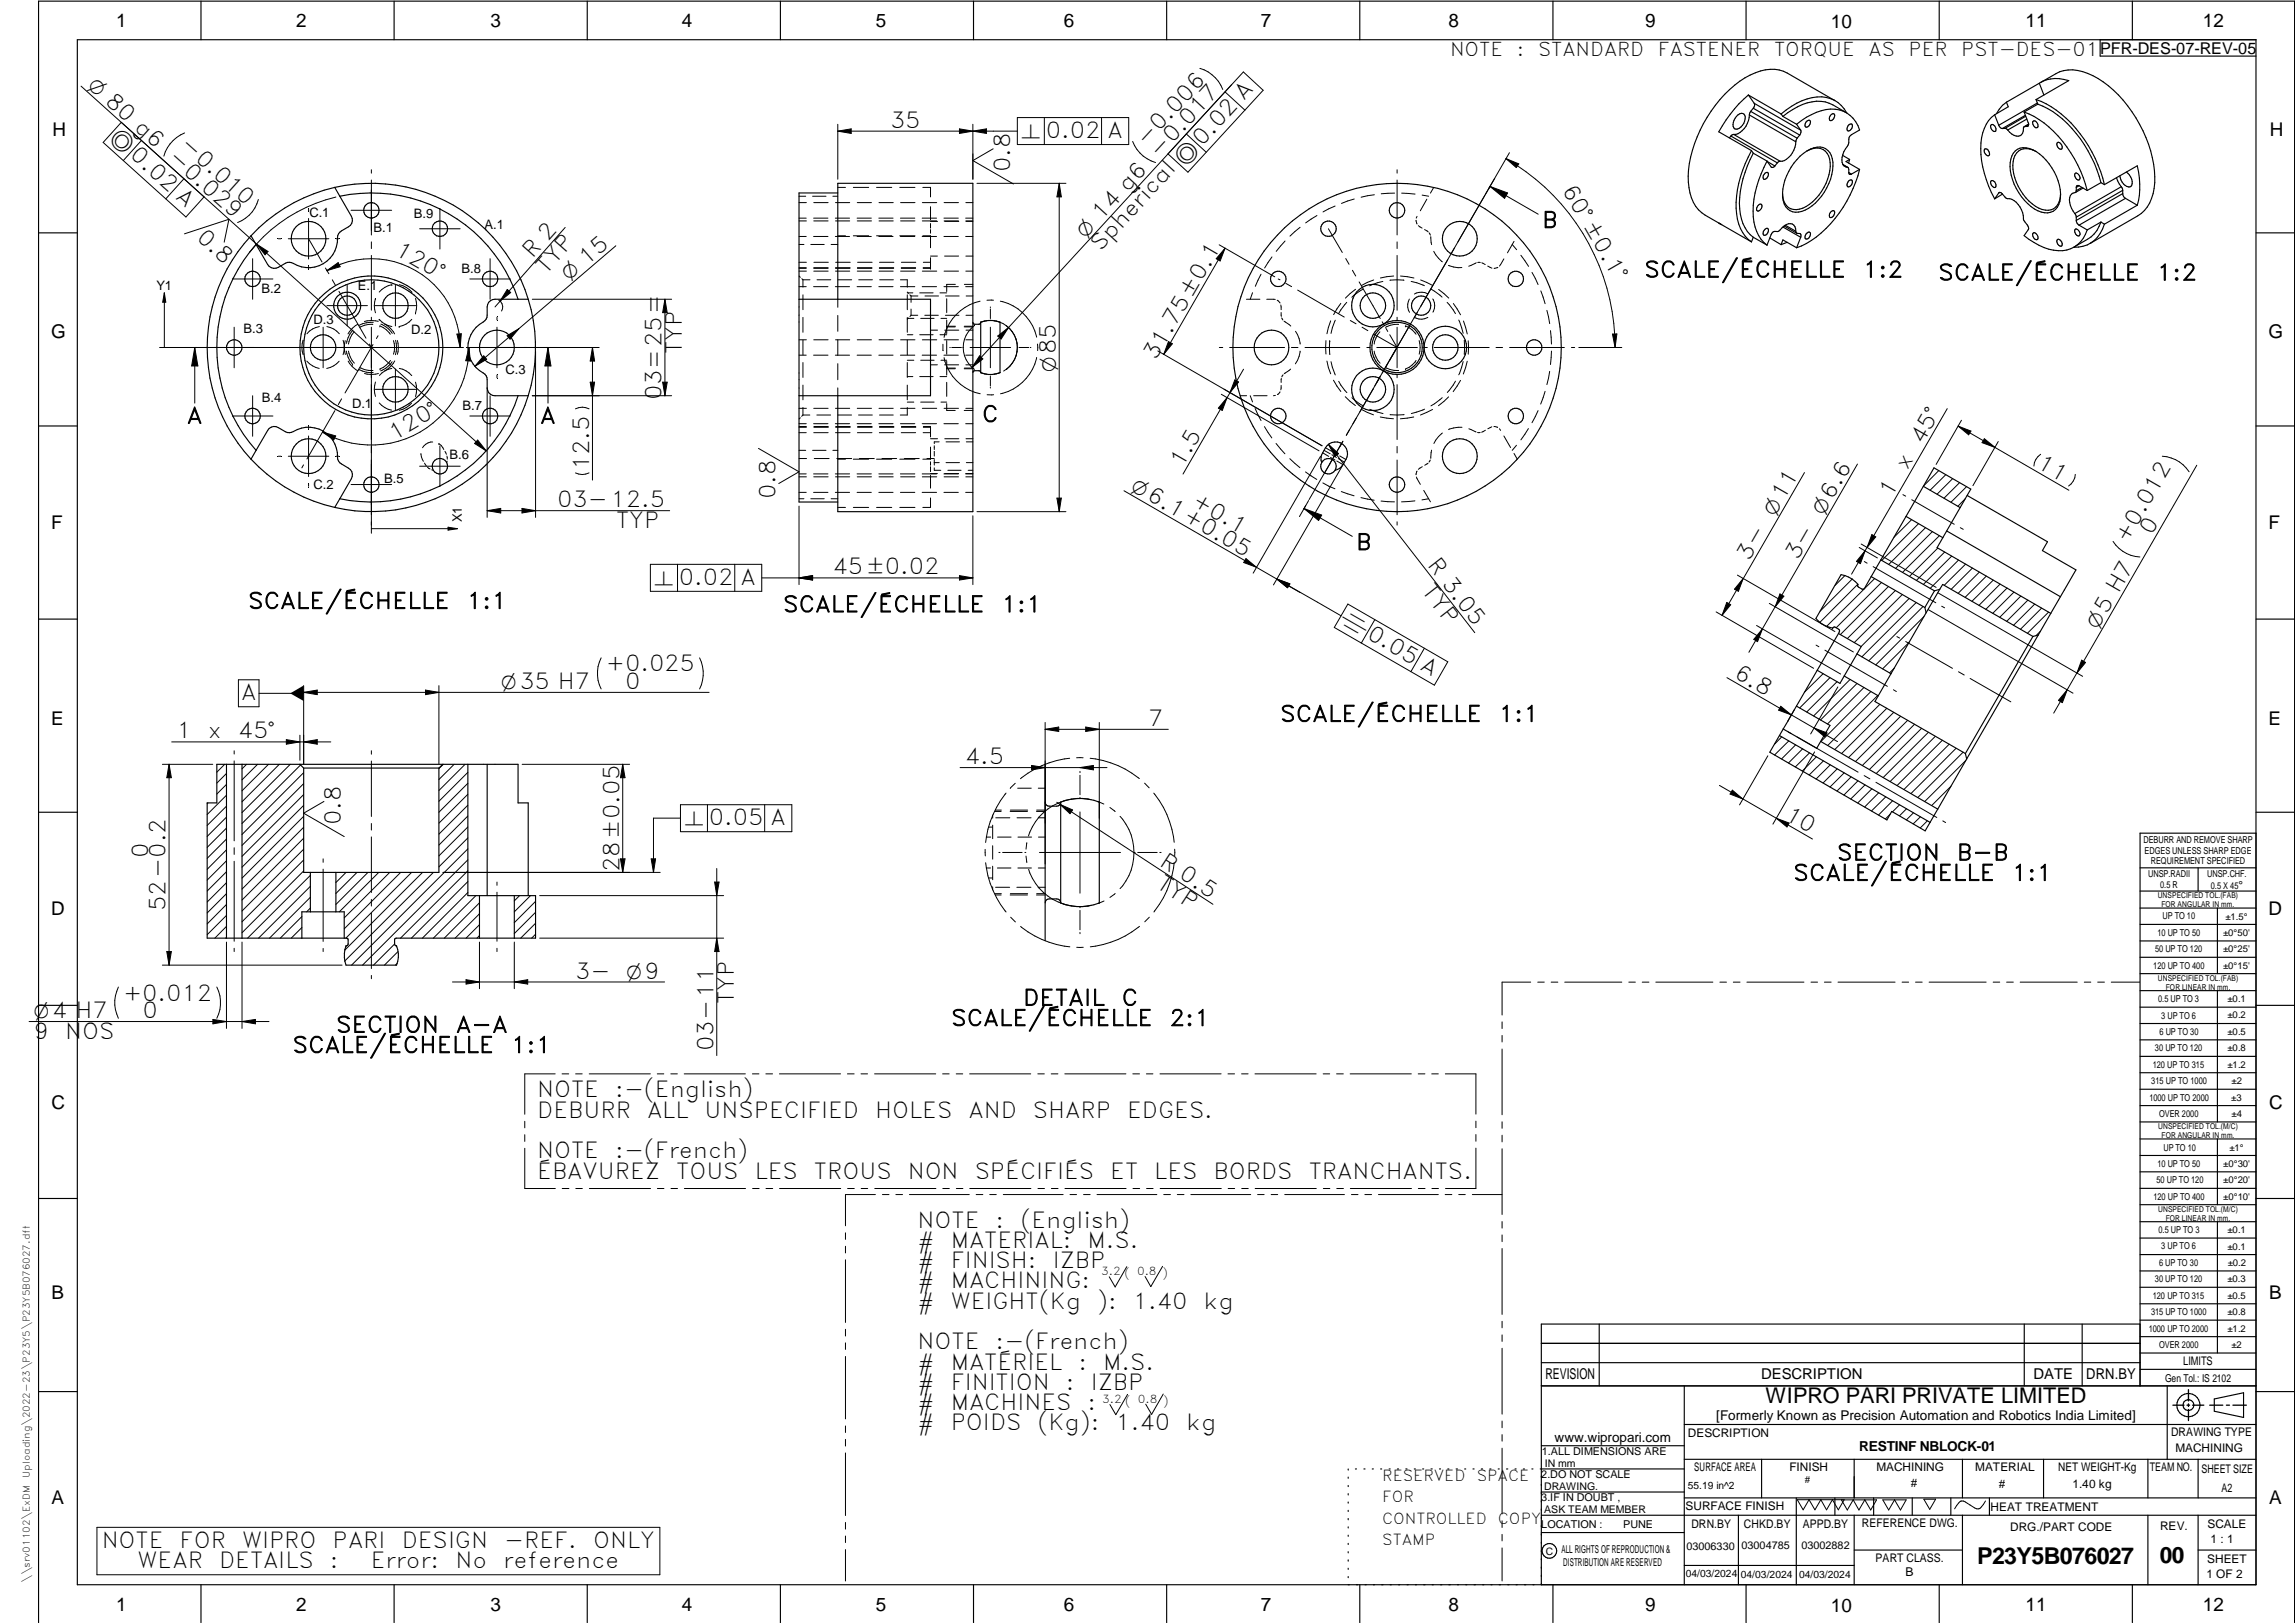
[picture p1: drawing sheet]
<svg xmlns="http://www.w3.org/2000/svg" width="594mm" height="420mm" viewBox="0 0 594 420" stroke-linecap="round" stroke-linejoin="round" font-family="sans-serif">
<defs><g id="words">
<text font-size="6" x="511.8" y="404.8">P23Y5B076027</text>
<text font-size="5.9" x="559.1" y="404.7">00</text>
<g font-size="5.7">
<text x="230.4" y="33.1">35</text>
<text x="270.7" y="35.7">0.02 A</text>
<text x="46.3" y="37.8" transform="rotate(42 46.3 37.8)">-0.010</text>
<text x="296.6" y="38.1" transform="rotate(-47 296.6 38.1)">-0.006</text>
<text x="300" y="41.2" transform="rotate(-47 300 41.2)">-0.017</text>
<text x="261.5" y="44.6" transform="rotate(-90 261.5 44.6)">0.8</text>
<text x="404.2" y="49.1" transform="rotate(60 404.2 49.1)">60°±0.1°</text>
<text x="399.2" y="59">B</text>
<text x="50.6" y="61.9" transform="rotate(42 50.6 61.9)">0.8</text>
<text x="101.9" y="65.7" transform="rotate(30 101.9 65.7)">120°</text>
<text x="284.9" y="65.4" transform="rotate(-47 284.9 65.4)">Spherical a 0.02 A</text>
<text x="137.8" y="67.1" transform="rotate(-49 137.8 67.1)">R 2</text>
<text x="141.3" y="71.1" transform="rotate(-49 141.3 71.1)">TYP</text>
<text x="425.7" y="71.8">SCALE/ÉCHELLE</text>
<text x="482.2" y="71.8">1:2</text>
<text x="501.7" y="72.6">SCALE/ÉCHELLE</text>
<text x="558.3" y="72.6">1:2</text>
<text x="176.5" y="91.6" transform="rotate(-90 176.5 91.6)">TYP</text>
<text x="299.2" y="93.6" transform="rotate(-60 299.2 93.6)">31.75±0.1</text>
<text x="171.2" y="103.5" transform="rotate(-90 171.2 103.5)">03=25=</text>
<text x="48.4" y="109.6">A</text>
<text x="139.8" y="109.6">A</text>
<text x="254.2" y="109.2">C</text>
<text x="102.1" y="114.1" transform="rotate(-31 102.1 114.1)">120°</text>
<text x="497.6" y="115.2" transform="rotate(-60 497.6 115.2)">45°</text>
<text x="152.5" y="121.8" transform="rotate(-90 152.5 121.8)">12.5</text>
<text x="306.1" y="121.2" transform="rotate(-60 306.1 121.2)">1.5</text>
<text x="493.7" y="122" transform="rotate(-60 493.7 122)">x</text>
<text x="527" y="120.9" transform="rotate(30 527 120.9)">11</text>
<text x="144.2" y="131.3">03-12.5</text>
<text x="200.7" y="129.2" transform="rotate(-90 200.7 129.2)">0.8</text>
<text x="308.2" y="130.8" transform="rotate(30 308.2 130.8)">+0.1</text>
<text x="489.6" y="129" transform="rotate(-60 489.6 129)">1</text>
<text x="159.5" y="136.6">TYP</text>
<text x="351" y="142.4">B</text>
<text x="550.6" y="140.8" transform="rotate(-60 550.6 140.8)">+0.012</text>
<text x="557.1" y="138.9" transform="rotate(-60 557.1 138.9)">0</text>
<text x="215.5" y="148.7">45±0.02</text>
<text x="369.3" y="146.4" transform="rotate(52 369.3 146.4)">R 3.05</text>
<text x="452.7" y="145.4" transform="rotate(-60 452.7 145.4)">3-</text>
<text x="465.4" y="145.2" transform="rotate(-60 465.4 145.2)">3-</text>
<text x="175.7" y="151.3">0.02 A</text>
<text x="367.9" y="153.1" transform="rotate(52 367.9 153.1)">TYP</text>
<text x="64.2" y="157.6">SCALE/ÉCHELLE</text>
<text x="120.8" y="157.6">1:1</text>
<text x="202.7" y="158.5">SCALE/ÉCHELLE</text>
<text x="259.2" y="158.5">1:1</text>
<text x="353.6" y="165.1" transform="rotate(30 353.6 165.1)">0.05 A</text>
<text x="156.8" y="173.8">+0.025</text>
<text x="161.8" y="178.4">0</text>
<text x="448.5" y="175.3" transform="rotate(30 448.5 175.3)">6.8</text>
<text x="62.4" y="181.2">A</text>
<text x="45.7" y="191.2">1</text>
<text x="53.8" y="191.2">x</text>
<text x="61.6" y="191.2">45°</text>
<text x="297.2" y="187.9">7</text>
<text x="331.4" y="186.8">SCALE/ÉCHELLE</text>
<text x="387.9" y="186.8">1:1</text>
<text x="249.8" y="197.9">4.5</text>
<text x="88.3" y="213.5" transform="rotate(-90 88.3 213.5)">0.8</text>
<text x="183.5" y="213.6">0.05 A</text>
<text x="461.7" y="211.9" transform="rotate(30 461.7 211.9)">10</text>
<text x="38.3" y="222" transform="rotate(-90 38.3 222)">0</text>
<text x="160.4" y="225.7" transform="rotate(-90 160.4 225.7)">28±0.05</text>
<text x="299.9" y="223.8" transform="rotate(33 299.9 223.8)">R 0.5</text>
<text x="464.2" y="228">SCALE/ÉCHELLE</text>
<text x="475.5" y="222.7">SECTION</text>
<text x="506.5" y="222.7">B-B</text>
<text x="520.8" y="228">1:1</text>
<text x="299.1" y="229.6" transform="rotate(33 299.1 229.6)">TYP</text>
<text x="42.9" y="235.8" transform="rotate(-90 42.9 235.8)">52-0.2</text>
<text x="148.9" y="253.3">3-</text>
<text x="31.9" y="259">+0.012</text>
<text x="36.9" y="263.6">0</text>
<text x="189.9" y="259.9" transform="rotate(-90 189.9 259.9)">TYP</text>
<text x="264.8" y="260.3">DETAIL</text>
<text x="290.4" y="260.3">C</text>
<text x="8.8" y="268.9">9</text>
<text x="16.9" y="268.9">NOS</text>
<text x="87" y="267.3">SECTION</text>
<text x="118" y="267.3">A-A</text>
<text x="246.2" y="265.6">SCALE/ÉCHELLE</text>
<text x="302.7" y="265.6">2:1</text>
<text x="75.7" y="272.5">SCALE/ÉCHELLE</text>
<text x="132.3" y="272.5">1:1</text>
<text x="184.7" y="272" transform="rotate(-90 184.7 272)">03-11</text>
<text x="139.1" y="284.1">NOTE</text>
<text x="159.2" y="284.1">:-(English)</text>
<text x="139.1" y="289.3">DEBURR</text>
<text x="167.5" y="289.3">ALL</text>
<text x="182.4" y="289.3">UNSPECIFIED</text>
<text x="226.5" y="289.3">HOLES</text>
<text x="250.7" y="289.3">AND</text>
<text x="267.4" y="289.3">SHARP</text>
<text x="291.8" y="289.3">EDGES.</text>
<text x="139.1" y="299.8">NOTE</text>
<text x="159.2" y="299.8">:-(French)</text>
<text x="139.1" y="305.1">ÉBAVUREZ</text>
<text x="175.1" y="305.1">TOUS</text>
<text x="195.4" y="305.1">LES</text>
<text x="210.7" y="305.1">TROUS</text>
<text x="235" y="305.1">NON</text>
<text x="252.3" y="305.1">SPÉCIFIÉS</text>
<text x="287.4" y="305.1">ET</text>
<text x="298.8" y="305.1">LES</text>
<text x="314.2" y="305.1">BORDS</text>
<text x="338.8" y="305.1">TRANCHANTS.</text>
<text x="237.5" y="317.8">NOTE</text>
<text x="257.7" y="317.8">:</text>
<text x="264.1" y="317.8">(English)</text>
<text x="237.5" y="323">#</text>
<text x="246.1" y="323">MATERIAL:</text>
<text x="281.5" y="323">M.S.</text>
<text x="237.5" y="328.3">#</text>
<text x="246.1" y="328.3">FINISH:</text>
<text x="272.5" y="328.3">IZBP</text>
<text x="237.5" y="333.5">#</text>
<text x="246.1" y="333.5">MACHINING:</text>
<text x="237.5" y="338.8">#</text>
<text x="246.1" y="338.8">WEIGHT(Kg</text>
<text x="284" y="338.8">):</text>
<text x="293.3" y="338.8">1.40</text>
<text x="311.6" y="338.8">kg</text>
<text x="237.5" y="349.3">NOTE</text>
<text x="257.7" y="349.3">:-(French)</text>
<text x="237.5" y="354.5">#</text>
<text x="237.5" y="359.8">#</text>
<text x="246.1" y="359.8">FINITION</text>
<text x="246.1" y="354.5">MATÉRIEL</text>
<text x="275.9" y="359.8">:</text>
<text x="279.2" y="354.5">:</text>
<text x="282.3" y="359.8">IZBP</text>
<text x="285.6" y="354.5">M.S.</text>
<text x="237.5" y="365">#</text>
<text x="246.1" y="365">MACHINES</text>
<text x="281.5" y="365">:</text>
<text x="237.5" y="370.3">#</text>
<text x="246.1" y="370.3">POIDS</text>
<text x="268.5" y="370.3">(Kg):</text>
<text x="288.8" y="370.3">1.40</text>
<text x="307.1" y="370.3">kg</text>
<text x="26.3" y="400.6">NOTE</text>
<text x="46.5" y="400.6">FOR</text>
<text x="62.7" y="400.6">WIPRO</text>
<text x="86.1" y="400.6">PARI</text>
<text x="104" y="400.6">DESIGN</text>
<text x="130.5" y="400.6">-REF.</text>
<text x="153.5" y="400.6">ONLY</text>
<text x="35.6" y="405.9">WEAR</text>
<text x="56.7" y="405.9">DETAILS</text>
<text x="85.4" y="405.9">:</text>
<text x="96" y="405.9">Error:</text>
<text x="117.9" y="405.9">No</text>
<text x="130.3" y="405.9">reference</text>
</g>
<text font-size="5.6" x="457" y="363.2">WIPRO PARI PRIVATE LIMITED</text>
<g font-size="5.4">
<text x="22.5" y="22.5" transform="rotate(42 22.5 22.5)">O 80 g6 -0.029</text>
<text x="264.4" y="35.7">n</text>
<text x="28.4" y="36" transform="rotate(42 28.4 36)">a 0.02 A</text>
<text x="281" y="61.8" transform="rotate(-47 281 61.8)">O 14 g6</text>
<text x="147.3" y="72.9" transform="rotate(-40 147.3 72.9)">O 15</text>
<text x="273.3" y="96.3" transform="rotate(-90 273.3 96.3)">O85</text>
<text x="292.5" y="126.9" transform="rotate(30 292.5 126.9)">O6.1+0.05</text>
<text x="459.4" y="133.9" transform="rotate(-60 459.4 133.9)">O11</text>
<text x="472.1" y="133.6" transform="rotate(-60 472.1 133.6)">O6.6</text>
<text x="169.5" y="151.3">n</text>
<text x="346.6" y="161.1" transform="rotate(30 346.6 161.1)">d</text>
<text x="543" y="163.2" transform="rotate(-60 543 163.2)">O5 H7</text>
<text x="129.7" y="178.4">O35 H7</text>
<text x="177.2" y="213.6">n</text>
<text x="162.2" y="253.3">O9</text>
<text x="8.8" y="263.6">O4 H7</text>
</g>
<g font-size="4.9">
<text x="30" y="6.9">1</text>
<text x="76.7" y="6.9">2</text>
<text x="127" y="6.9">3</text>
<text x="176.5" y="6.9">4</text>
<text x="226.7" y="6.9">5</text>
<text x="275.4" y="6.9">6</text>
<text x="326.4" y="6.9">7</text>
<text x="375" y="6.9">8</text>
<text x="425.8" y="6.9">9</text>
<text x="473.9" y="7.3">10</text>
<text x="524.3" y="6.9">11</text>
<text x="570.2" y="6.9">12</text>
<text x="375.4" y="14.5">NOTE</text>
<text x="392.7" y="14.5">:</text>
<text x="398.2" y="14.5">STANDARD</text>
<text x="429.2" y="14.5">FASTENER</text>
<text x="459.2" y="14.5">TORQUE</text>
<text x="483.7" y="14.5">AS</text>
<text x="494.1" y="14.5">PER</text>
<text x="507.7" y="14.5">PST-DES-01</text>
<text x="13.6" y="35.1">H</text>
<text x="587.6" y="35.1">H</text>
<text x="13.2" y="87.5">G</text>
<text x="587.2" y="87.5">G</text>
<text x="13.2" y="137">F</text>
<text x="587.2" y="137">F</text>
<text x="13.2" y="187.6">E</text>
<text x="587.2" y="187.6">E</text>
<text x="13.2" y="237">D</text>
<text x="587.2" y="237">D</text>
<text x="13.4" y="287.1">C</text>
<text x="587.4" y="287.1">C</text>
<text x="13.4" y="336.2">B</text>
<text x="587.4" y="336.2">B</text>
<text x="13.4" y="389.3">A</text>
<text x="587.4" y="389.3">A</text>
<text x="30" y="416.9">1</text>
<text x="76.7" y="416.9">2</text>
<text x="127" y="416.9">3</text>
<text x="176.5" y="416.9">4</text>
<text x="226.7" y="416.9">5</text>
<text x="275.4" y="416.9">6</text>
<text x="326.4" y="416.9">7</text>
<text x="375" y="416.9">8</text>
<text x="425.8" y="416.9">9</text>
<text x="473.9" y="417.3">10</text>
<text x="524.3" y="416.9">11</text>
<text x="570.2" y="416.9">12</text>
</g>
<text font-size="4.2" x="543.6" y="14">PFR-DES-07-REV-05</text>
<g font-size="3.9">
<text x="400" y="357.1">REVISION</text>
<text x="455.9" y="357.1">DESCRIPTION</text>
<text x="526.4" y="357.1">DATE</text>
<text x="540" y="357.1">DRN.BY</text>
<text x="357.8" y="383.3">RESERVED</text>
<text x="382.3" y="383.3">SPACE</text>
<text x="357.8" y="388.9">FOR</text>
<text x="357.8" y="394.5">CONTROLLED</text>
<text x="387.8" y="394.5">COPY</text>
<text x="357.8" y="400">STAMP</text>
</g>
<text font-size="3.6" x="481.3" y="375.8">RESTINF NBLOCK-01</text>
<g font-size="3.5">
<text x="444.3" y="367.7">[Formerly Known as Precision Automation and Robotics India Limited]</text>
<text x="402.4" y="373.3">www.wipropari.com</text>
</g>
<g font-size="3.4">
<text x="80.1" y="56.1">C.1</text>
<text x="107.1" y="56.4">B.9</text>
<text x="125.4" y="59.4">A.1</text>
<text x="96.7" y="60.1">B.1</text>
<text x="119.5" y="70.6">B.8</text>
<text x="40.5" y="75">Y1</text>
<text x="67.7" y="75.9">B.2</text>
<text x="92.7" y="75">E.1</text>
<text x="81.1" y="83.9">D.3</text>
<text x="63" y="86.2">B.3</text>
<text x="106.5" y="86.5">D.2</text>
<text x="130.8" y="96.8">C.3</text>
<text x="67.8" y="104">B.4</text>
<text x="91.1" y="105.7">D.1</text>
<text x="119.8" y="106.2">B.7</text>
<text x="116.4" y="118.8">B.6</text>
<text x="99.4" y="125.1">B.5</text>
<text x="81.2" y="126.6">C.2</text>
<text x="119.6" y="135.2" transform="rotate(-90 119.6 135.2)">X1</text>
</g>
<g font-size="3.1">
<text x="565.1" y="353.5">LIMITS</text>
<text x="562" y="371.7">DRAWING TYPE</text>
<text x="436.9" y="372.1">DESCRIPTION</text>
<text x="563.1" y="375.9">MACHINING</text>
<text x="438.6" y="380.8">SURFACE AREA</text>
<text x="463.2" y="380.9">FINISH</text>
<text x="485.7" y="380.8">MACHINING</text>
<text x="511.3" y="380.9">MATERIAL</text>
<text x="532.8" y="380.7">NET WEIGHT-Kg</text>
<text x="556.5" y="380.7">TEAM NO.</text>
<text x="569.9" y="381.2">SHEET SIZE</text>
<text x="494.6" y="385.1">#</text>
<text x="517.4" y="385.3">#</text>
<text x="536.4" y="385.3">1.40 kg</text>
<text x="575" y="386.1">A2</text>
<text x="436.3" y="391">SURFACE FINISH</text>
<text x="437.8" y="395.5">DRN.BY</text>
<text x="451.4" y="395.4">CHKD.BY</text>
<text x="466.6" y="395.5">APPD.BY</text>
<text x="482" y="395.4">REFERENCE DWG.</text>
<text x="515.3" y="391.1">HEAT TREATMENT</text>
<text x="571.4" y="395.6">SCALE</text>
<text x="520.4" y="396.2">DRG./PART CODE</text>
<text x="559.2" y="396.1">REV.</text>
<text x="572.2" y="399.5">1 : 1</text>
<text x="485.5" y="404.3">PART CLASS.</text>
<text x="493.2" y="407.9">B</text>
<text x="571.4" y="404.7">SHEET</text>
<text x="571.2" y="408.4">1 OF 2</text>
</g>
<text font-size="3" x="579.5" y="230.1">°</text>
<g font-size="2.8">
<text x="285.1" y="330.1">3.2 ( 0.8 )</text>
<text x="560.4" y="357.7">Gen Tol.: IS 2102</text>
<text x="285.3" y="363.2">3.2 ( 0.8 )</text>
<text x="399.1" y="376.6">1.ALL DIMENSIONS ARE</text>
<text x="399" y="382.7">2.DO NOT SCALE</text>
<text x="399" y="388.7">3.IF IN DOUBT ,</text>
<text x="399" y="395.4">LOCATION :</text>
<text x="420.2" y="395.6">PUNE</text>
<text x="404.2" y="402">ALL RIGHTS OF REPRODUCTION &amp;</text>
<text x="436.5" y="401.2">03006330</text>
<text x="450.8" y="400.9">03004785</text>
<text x="466.3" y="401">03002882</text>
<text x="404.7" y="405.4">DISTRIBUTION ARE RESERVED</text>
</g>
<g font-size="2.7">
<text x="399.9" y="379.7">IN mm</text>
<text x="399.7" y="385.7">DRAWING.</text>
<text x="436.9" y="385.4">55.19 in^2</text>
<text x="399.7" y="391.8">ASK TEAM MEMBER</text>
<text x="400.1" y="402.5">C</text>
<text x="436.4" y="408.3">04/03/2024</text>
<text x="450.6" y="408.4">04/03/2024</text>
<text x="465.7" y="408.5">04/03/2024</text>
</g>
<g font-size="2.5">
<text x="554.9" y="218.3">DEBURR AND REMOVE SHARP</text>
<text x="555.2" y="221">EDGES UNLESS SHARP EDGE</text>
<text x="556.1" y="227.1">UNSP.RADII</text>
<text x="556.8" y="223.8">REQUIREMENT SPECIFIED</text>
<text x="571.4" y="226.9">UNSP.CHF.</text>
<text x="559.2" y="229.9">0.5 R</text>
<text x="572.3" y="230.1">0.5 X 45</text>
<text x="559.8" y="238">UP TO 10</text>
<text x="576.1" y="238.1">±1.5°</text>
<text x="558.5" y="242.2">10 UP TO 50</text>
<text x="575.5" y="242.3">±0°50'</text>
<text x="557.4" y="250.7">120 UP TO 400</text>
<text x="557.9" y="246.5">50 UP TO 120</text>
<text x="575.5" y="250.7">±0°15'</text>
<text x="575.5" y="246.5">±0°25'</text>
<text x="558.7" y="259.4">0.5 UP TO 3</text>
<text x="559.5" y="263.7">3 UP TO 6</text>
<text x="576.6" y="263.6">±0.2</text>
<text x="576.6" y="259.4">±0.1</text>
<text x="559" y="267.9">6 UP TO 30</text>
<text x="576.6" y="267.9">±0.5</text>
<text x="557.8" y="272.2">30 UP TO 120</text>
<text x="576.6" y="272.2">±0.8</text>
<text x="556.9" y="280.7">315 UP TO 1000</text>
<text x="557.3" y="276.4">120 UP TO 315</text>
<text x="576.6" y="276.4">±1.2</text>
<text x="577.7" y="280.7">±2</text>
<text x="556.4" y="284.9">1000 UP TO 2000</text>
<text x="577.6" y="284.9">±3</text>
<text x="558.9" y="289.2">OVER 2000</text>
<text x="577.7" y="289.3">±4</text>
<text x="560" y="297.9">UP TO 10</text>
<text x="577.1" y="297.9">±1°</text>
<text x="558.5" y="302.1">10 UP TO 50</text>
<text x="575.5" y="302.1">±0°30'</text>
<text x="557.4" y="310.6">120 UP TO 400</text>
<text x="558.2" y="306.3">50 UP TO 120</text>
<text x="575.5" y="310.6">±0°10'</text>
<text x="575.5" y="306.4">±0°20'</text>
<text x="558.8" y="319.2">0.5 UP TO 3</text>
<text x="559.4" y="323.4">3 UP TO 6</text>
<text x="576.6" y="319.2">±0.1</text>
<text x="576.6" y="323.5">±0.1</text>
<text x="558.9" y="327.7">6 UP TO 30</text>
<text x="576.7" y="327.7">±0.2</text>
<text x="557.8" y="332">30 UP TO 120</text>
<text x="576.6" y="332">±0.3</text>
<text x="556.8" y="340.5">315 UP TO 1000</text>
<text x="557.3" y="336.3">120 UP TO 315</text>
<text x="576.6" y="336.3">±0.5</text>
<text x="576.6" y="340.5">±0.8</text>
<text x="556.2" y="344.7">1000 UP TO 2000</text>
<text x="576.6" y="344.7">±1.2</text>
<text x="558.9" y="349">OVER 2000</text>
<text x="577.6" y="349">±2</text>
<text x="467.2" y="383.8">#</text>
</g>
<g font-size="2.4">
<text x="7.7" y="382.7" transform="rotate(-90 7.7 382.7)">Uploading\2022-23\P23Y5\P23Y5B076027.dft</text>
<text x="7.7" y="409.8" transform="rotate(-90 7.7 409.8)">\\srv01102\ExDM</text>
</g>
<g font-size="2.1">
<text x="558.5" y="232.4">UNSPECIFIED TOL.(FAB)</text>
<text x="559.5" y="234.7">FOR ANGULAR IN mm.</text>
<text x="558.6" y="253.9">UNSPECIFIED TOL.(FAB)</text>
<text x="560.7" y="256.3">FOR LINEAR IN mm.</text>
<text x="558.7" y="292.3">UNSPECIFIED TOL.(M/C)</text>
<text x="559.6" y="294.7">FOR ANGULAR IN mm.</text>
<text x="558.7" y="313.7">UNSPECIFIED TOL.(M/C)</text>
<text x="560.6" y="316.1">FOR LINEAR IN mm.</text>
</g>
</g></defs>
<g fill="none" stroke="#000" stroke-width=".3">
<path d="M20 10.3h564v400h-564zM52 .3v10M102 .3v10M152 .3v10M202 .3v10M252 .3v10M302 .3v10M352 .3v10M402 .3v10M452 .3v10M502 .3v10M543.6 10.3v4.2h40.4"/>
<path d="M552 .3v10M448 35.2l12.1 7M448 35.2l-.3 .5M448.8 34.8l-.8 .4M448.8 34.8l12 6.9M449.5 30.1a1.19 1.19 0 0 1 1.2-.8 1.19 1.19 0 0 1 1.1 1 3.1 3.1 0 0 1-2.4 3.1 1.45 1.45 0 0 1-.5-2.2zM452.6 24.6a33.3 33.3 0 0 0-7.7 9.5l8.5 4.9M452.6 24.6l8.4 4.9M452.6 24.6l1.5 2.2M452.8 29.8a5.4 5.4 0 0 1-3.5 5h-.5M452.8 29.8l12.1 6.9M453.2 28.8l-.4 1"/>
<path d="M453.2 28.8l12 7M453.4 39a27.5 27.5 0 0 0-3.7 17.7 9.2 9.2 0 0 0 3.7 5.9M453.4 39l.4 .7M453.8 39.7a26.1 26.1 0 0 0-3.3 15.8 9.3 9.3 0 0 0 3.3 5.9M453.8 28l12.1 7M453.8 28l-.6 .8M453.8 39.7l3.6 2M454.1 26.8a1.14 1.14 0 0 1-.3 1.2M454.1 26.8l12 6.9M461 29.5l.5 .6M461.5 30.1l3.6 2.1M464.9 36.7a5.6 5.6 0 0 1-3.6 5h-.5"/>
<path d="M465.1 32.2a14.5 14.5 0 0 1 9.9-3.9 7.4 7.4 0 0 1 6.4 5.4l-2.2 1.2a1.74 1.74 0 0 0-.6 2.1l-.2 .6a5.3 5.3 0 0 0-1.4 4.9l.3 .4 .9 .4M465.1 32.2l1 1.5M465.2 35.8l-.3 .9M465.9 35l-.7 .8M466.1 33.7l.1 .6-.3 .7M467.8 31.3l.5-.2 .2 .1a1.21 1.21 0 0 1-1.1 1.7 1.04 1.04 0 0 1 .4-1.6zM467.8 39.1a3.6 3.6 0 0 1 5.8 2.1 12.9 12.9 0 0 1-6.1 12.3 3.7 3.7 0 0 1-5.8-1.6l-.3-1.8M474 29.6l.6-.2 .2 .1a1.21 1.21 0 0 1-1.1 1.7 1.15 1.15 0 0 1 .3-1.6zM475 26.1l-12.3-7.2a10.1 10.1 0 0 0-9.7 .5 31.9 31.9 0 0 0-14.3 17.8 20.1 20.1 0 0 0-.3 15.2 7.9 7.9 0 0 0 3 3.3l3.9 2.3M477.9 29.2a12.2 12.2 0 0 0-7.7-3 15.3 15.3 0 0 0-8.7 3.9M478 29.2a8.1 8.1 0 0 0-10.2-3.6 18.6 18.6 0 0 0-6.8 3.9M478.6 32.3l.6-.2a1.09 1.09 0 0 1 .1 1.2 1.09 1.09 0 0 1-1 .6 1.07 1.07 0 0 1 .3-1.6z"/>
<path d="M513.8 38.6a1.14 1.14 0 0 1 1.1 1.6 1.11 1.11 0 0 1-1.1-.5 1.11 1.11 0 0 1 0-1.1zM515.5 32.3a1.09 1.09 0 0 1 1 .6 1.09 1.09 0 0 1-.1 1.1 1.18 1.18 0 0 1-.9-1.7zM516.3 29.7l1.1 2.7M516.3 29.7a10.4 10.4 0 0 0-3.6 8.8 28.5 28.5 0 0 0 3.6 13M517.4 32.4l.4 .7 .5 .2M519 33.2l.7 .5M519 33.2l-.7 .1M519.4 26.5l.4 1.1-3.5 2.1M519.4 26.5l-1 .8-1.6 2.1M521.7 39.1a4.3 4.3 0 0 1 5.4 .1 13.9 13.9 0 0 1 6.1 12.9 3.7 3.7 0 0 1-5.7 2.5 14.1 14.1 0 0 1-7.1-12.5 4.8 4.8 0 0 1 1.3-3zM524 29a25.9 25.9 0 0 1 13 12.1 32.5 32.5 0 0 1 3.3 8.2M524 29l1 2.8a.63 .63 0 0 1-.2 .9"/>
<path d="M524.1 32.8l-.3 .2a1.76 1.76 0 0 1-.8 2.1 1.76 1.76 0 0 1-2.2-.4l-1.1-1M524.1 32.8l1-.6-1.1 .6M524.3 29.8l-6 3.5M524.4 30.1l-5.4 3.1M524.7 30.8l-5 2.9M524.8 32.7l-.7 .1M525 32.6l-.2 .1M526.4 31.3a1.05 1.05 0 0 1 1 .6 1.05 1.05 0 0 1-.1 1.2 1.16 1.16 0 0 1-.9-1.8zM527 25.8a27.9 27.9 0 0 1 14.5 13.6l.9 1.6a32.3 32.3 0 0 1 2.3 6.8M527 25.8l.5 1.2M527 39.2a3.6 3.6 0 0 0-5.7 1.8 12.6 12.6 0 0 0 4.8 11.8 5.2 5.2 0 0 0 5.5 1.3 4.2 4.2 0 0 0 1.8-3.9M527.4 26.7l-10 5.7"/>
<path d="M527.5 27a25.6 25.6 0 0 1 13 12.1 30.2 30.2 0 0 1 3.3 8.2M527.5 27l-3.5 2M527.9 21.5l1.2 3.1M527.9 21.5a8.8 8.8 0 0 1 7.6-.6l-8.5 4.9M527.9 21.5l-8.5 5M528.3 21.3l3.9-2.2a9.8 9.8 0 0 1 9.6 .5 31.9 31.9 0 0 1 14.4 17.7 22 22 0 0 1 .7 14.1 8.2 8.2 0 0 1-3.5 4.5l-12.4 7.1M532.6 36.9a1.09 1.09 0 0 1 1.1 .6 1.09 1.09 0 0 1-.2 1.2 1.21 1.21 0 0 1-.9-1.8zM86.6 48.5a42.4 42.4 0 0 0-21.6 12.5M86.6 48.5l4.4 7.5a1.96 1.96 0 0 1-.8 2.7 3.9 3.9 0 0 0-2.8 2.3 7.7 7.7 0 0 1-3.8 7.3 7.7 7.7 0 0 1-8.2-.3l-1-.1-2.4 1.3a2.04 2.04 0 0 1-2.7-.7l-3-5.2M86.6 48.5a42.4 42.4 0 0 1 50.1 29M88 50.8a40 40 0 0 1 46.1 26.7M216.9 50h-10.1v80h10.1"/>
<path d="M445.7 58.2l-.8-.5 8.5 4.9M455.2 53.1l.6-.3a1.09 1.09 0 0 1 .1 1.2 1.09 1.09 0 0 1-1 .6 1.03 1.03 0 0 1 .3-1.5zM456.9 44.8l.5-.2 .3 .1a1.21 1.21 0 0 1-1.1 1.7 1.15 1.15 0 0 1 .3-1.6zM456.9 59.4l.5-.3a1.08 1.08 0 0 1 .2 1.2 1.08 1.08 0 0 1-1 .6 1.09 1.09 0 0 1 .3-1.5zM457.4 41.7a25.8 25.8 0 0 0-3.4 15.8 9.1 9.1 0 0 0 3.4 6M457.4 41.7l1.1 1.5a.64 .64 0 0 0 .9-.2M457.5 41.8l1.9 1.2M460.1 42.2l-.7 .8M460.8 41.7l-.7 .5M461.5 58.8l4.6 2.6M461.8 58.5l3.3 1.9M462.1 58.3l2.8 1.6"/>
<path d="M464.9 59.9l.1 .4 .9 .2a.67 .67 0 0 1 .2 .9M464.9 59.9a1.68 1.68 0 0 0-1-1.9 1.68 1.68 0 0 0-2 .5l-1.1 1a1.38 1.38 0 0 1-1.6 .4l-.6 .5-1.2 3.1M466 40.4a7 7 0 0 1 5.9-2.2 3.9 3.9 0 0 1 2.6 3.8 14.1 14.1 0 0 1-7.2 12.4 3.8 3.8 0 0 1-4 .1 3.8 3.8 0 0 1-1.9-3.5 14.5 14.5 0 0 1 4.6-10.6zM474 54.7l.6-.2 .2 .2a1.21 1.21 0 0 1-1.1 1.6 1.15 1.15 0 0 1 .3-1.6zM477 40.2l1.8 1.1M477 42.6l1.4 .7M477.1 42.7l1.1 .6M478.2 43.3h.2M478.4 43.3l.2 .5v.9M478.6 44.7l.1 .4h.5M478.6 44.7l.6 .4M478.6 46.8l.6-.2a1.09 1.09 0 0 1 .1 1.1 1.09 1.09 0 0 1-1 .6 1.07 1.07 0 0 1 .3-1.5z"/>
<path d="M478.8 41.3l-.3 .9M478.8 41.3l-.9 .5 3.5 2.1M481.4 43.9a31.4 31.4 0 0 1-13.8 19.1l-2.5 1.1M481.4 43.9l-2.2 1.2M515.5 46.8a1.09 1.09 0 0 1 1 .6 1.09 1.09 0 0 1-.1 1.2l-.3-.1a1.22 1.22 0 0 1-.6-1.7zM517.4 50l.4-.2 .5 .4a1.94 1.94 0 0 0 1.4 1.2 4.7 4.7 0 0 1 4 4.4l.1 .7a2.83 2.83 0 0 0 1.2 2l.1 .7-1.1 1.8a13.9 13.9 0 0 0 11 3.7 7.4 7.4 0 0 0 5.3-5.2M517.4 50l-1.1 1.5M517.6 49.8l-.2 .2M518.4 50.2l-2.1 1.3M537.1 55.3l.4 .9M537.2 44.8a1.12 1.12 0 0 1 .9 1.8 1.21 1.21 0 0 1-.9-1.8zM537.2 59.3a1.12 1.12 0 0 1 .9 1.8 1.18 1.18 0 0 1-.9-1.8z"/>
<path d="M537.3 49.8a1.82 1.82 0 0 0-1.5 2.7 6.2 6.2 0 0 0 1.3 2.8M537.5 48.5v.9M537.5 57.1l.2 .7 .5 .5M537.5 49.4l-.2 .4M537.5 56.2v.9M538.2 58.3l2.1 1.2M538.2 48.1l-.7 .4M538.2 48.1l2.1 1.2M538.2 48.1l-.5-.1-.2 .5M538.9 48.5l-1.4 .9M539.2 48.7l-2 1.1M543.8 47.3l-3.5 2"/>
<path d="M543.8 47.3l.9 .5M543.8 57.5l.9 .5M543.8 57.5l-3.5 2M543.8 57.5a7.7 7.7 0 0 1-3.4 4.4l-3.5 2.1M544.7 47.8l8.5-4.9a20.7 20.7 0 0 1 0 10.2M544.7 58a7.7 7.7 0 0 1-7.9 6M547.9 46l1.2 2.3M549.1 48.3l.4 1M549.1 48.3l-12 7M549.5 49.3l-12 6.9M549.5 49.3v.8M549.5 50.1l.2 .7 .5 .6"/>
<path d="M549.5 50.1l-12 7M550.2 51.4l3 1.7M550.2 51.4l-12 6.9M550.4 44.5a2.89 2.89 0 0 1 1.2 3.7 1.82 1.82 0 0 1-2.3-1.1l-.5-1.6M553.2 53.1l-8.5 4.9M10 60.3h10M65 61a42.5 42.5 0 0 0 0 57.9M65 61l1.3 2.3M66.3 63.3a40 40 0 0 0 0 53.3M136.7 77.5a42.3 42.3 0 0 1 0 24.9M136.7 77.5h-8.6a2.03 2.03 0 0 0-2 2v2.1a1.99 1.99 0 0 1-1 1.8 7.5 7.5 0 0 0-4 6.8 7.5 7.5 0 0 0 4.4 6.7l.6 .9a6.7 6.7 0 0 0 .4 3.8l1 .8h.6h8.6M206.8 77.5h34.1v24.9h-34.1"/>
<path d="M216.9 77.5v-30h34.9v85h-34.9v-30.1M453.8 61.4l-.4 1.2M453.8 61.4l3.6 2.1M458.1 61.6l2.9 1.7M461 63.3l.5-1.2 3.6 2M462.6 62.7l-1.6 .6M466.1 61.4l-1 2.7M467.8 60.3l.5-.2a1.09 1.09 0 0 1-.6 1.8l-.3-.1a1 1 0 0 1 .4-1.5zM526.4 60.3a1.09 1.09 0 0 1 1 .6 1.09 1.09 0 0 1-.1 1.2 1.18 1.18 0 0 1-.9-1.8zM532.6 62a1.09 1.09 0 0 1 1.1 .6 1.09 1.09 0 0 1-.2 1.2 1.21 1.21 0 0 1-.9-1.8zM584 60.3h10M251.8 83.4l.3 .5h.2h1.3l.3-.5"/>
<path d="M253.9 83.4a7.3 7.3 0 0 1 5 0v13.1a6.7 6.7 0 0 1-5 0zM253.9 96.4l-.1-.2a1.78 1.78 0 0 0-1.7-.2l-.3 .4M10 110.3h10M65 118.9a42.3 42.3 0 0 0 21.6 12.5M66.3 116.6l-1.3 2.3M66.3 116.6l3-5.2a1.97 1.97 0 0 1 2.7-.7l1.9 1.1a2.09 2.09 0 0 0 2-.1 7.5 7.5 0 0 1 8 0 7.5 7.5 0 0 1 3.5 7.2 3.9 3.9 0 0 0 2.8 2.3 1.95 1.95 0 0 1 .8 2.7l-3 5.2M134.1 102.4a40 40 0 0 1-46.1 26.7M136.7 102.4a42.4 42.4 0 0 1-50.1 29M342.1 119.8a2 2 0 0 0 .8 2.6 2 2 0 0 0 2.7-.6M342.1 119.8a4.4 4.4 0 0 1 1.5-4.5 3 3 0 0 1 4-.3 3 3 0 0 1 .8 4 4.3 4.3 0 0 1-2.8 2.8M342.1 119.8a2 2 0 0 1 2.8-.8 2 2 0 0 1 .7 2.8M584 110.3h10"/>
<path d="M88 129.1l-1.4 2.3M493.4 133.7l-9 15.6M493.4 133.7l9.5 5.5M497.9 125.9l-4.5 7.8M497.9 125.9l9.5 5.5M497.9 125.9l2.7-4.8 9.6 5.5-2.8 4.8M503.9 137.5l29.5 17M507.4 131.4l-6 10.4 29.5 17M509.2 128.3l20.8 12-1.3 2.2 8.7 5-4 7M480.9 151.3h.1M480.9 151.3a7.5 7.5 0 0 0-4.3-2.5l-6.5 11.3a7.1 7.1 0 0 0 4.3 2.5M484.4 149.3l-1.9 3.2h-.5l-.9-.5-.3-.4 .1-.3"/>
<path d="M484.4 149.3l13.9 8M486.9 144.9l13.9 8.1M498.3 157.3l.3 1.3M498.6 158.6l-9.1 15.8M500.8 153l-2.5 4.3M502.1 152.6l-3.5 6M502.1 152.6l-1.3 .4M502.1 152.6l.8-1.3 23.3 13.5M533.4 154.5l-24.3 42M10 160.3h10M470.4 173.5l5.9 3.4 1.1-1.9M474.4 162.6h.1"/>
<path d="M474.4 162.6l.4-.3 1.1 .6 .3 .4-.3 .7M475.9 164l-14.3 24.7M475.9 164l5.9 3.4-4.4 7.6M477.4 175l8.8 5.1M480.7 169.3l8.8 5.1M489.5 174.4l-3.3 5.7M526.2 164.8l-17.4 30.3M527.6 164.4l-1.4 .4M584 160.3h10M58.6 197.9v45M62.6 197.9v45M77.6 197.9l1 .9"/>
<path d="M78.6 198.8v27h35v-27M78.6 198.8h35M114.6 197.9l-1 .9M121.1 197.9v34h17.5v11h-36.2a1.78 1.78 0 0 0-.2 1.7l.4 .3M126.1 197.9v34M270.5 197.9v45.6M460.6 190.4l-2.5 4.3 30.3 17.6 1.3-2.2 8.6 5 3.3-5.6M460.6 190.4l39 22.5M461.6 188.7l8.7 5 1-1.8M461.6 188.7l-1 1.7M465 182.8l8.7 5-2.4 4.1M471.3 191.9l30.3 17.6"/>
<path d="M486.2 180.1l-.9 1.5 23.5 13.5M508.8 195.1l.3 1.4M509.1 196.5l-7.5 13M10 210.3h10M274.6 207.6a13.6 13.6 0 0 1 10 0v26.2a13.6 13.6 0 0 1-10 0M274.6 207.7a1.01 1.01 0 0 1-1 1h-2a1.01 1.01 0 0 1-1.1-1M274.6 207.6v26.2M584 215.7h-30v143.1M584 210.3h10M80.3 225.8v10.3M86.9 225.8v10.3M124.1 231.9v11"/>
<path d="M133.1 231.9v11M136.7 231.9v-24h-2.6v-10h-78v10h-2.5v35h36l.5 .2v.2v1.3l-.5 .3M274.6 233.7a1.01 1.01 0 0 0-1-1h-2a1.01 1.01 0 0 0-1.1 1M554 224.7h30M554 230.7h30M554 235.1h30M554 239.3h30M569 224.7v6M574 235.1v17M89.1 242.9v-6.8h-11v6.8M89.6 244.9h.1M102.6 244.9h.1"/>
<path d="M102.7 244.9a6.7 6.7 0 0 1 0 5h-13.1a7.3 7.3 0 0 1 0-5M554 243.6h30M554 247.8h30M554 252.1h30M554 256.5h30M574 256.5v33.9M10 260.3h10M554 260.7h30M554 265h30M554 269.2h30M554 273.5h30M554 277.7h30"/>
<path d="M584 260.3h10M554 282h30M554 286.2h30M554 290.4h30M554 294.9h30M554 299.1h30M574 294.9v17M10 310.3h10M554 303.4h30M554 307.6h30M554 311.9h30M554 316.3h30"/>
<path d="M574 316.3v34M584 310.3h10M554 320.5h30M554 324.8h30M554 329h30M554 333.2h30M554 337.5h30M399 358.8h185M399 352.8h155M399 347.8h155M414 342.8v16M436 358.8v51.5"/>
<path d="M524 342.8v16M539 342.8v16M554 341.8h30M554 346h30M554 350.3h30M554 354.5h30M554 342.8h-155v67.5M561 358.8v19M10 360.3h10M399 374.3h37M436 368.8h148M436 377.8h148"/>
<path d="M456 377.8v10M480 377.8v10M508 377.8v10M529 377.8v10M556 377.8v10M569 377.8v10M573.2 362.2l7.6-1.6v6.3l-7.6-1.6zM584 360.3h10M349 380.3v.3M349 382.4v.3M349 384.6v.3M349 386.7v.3"/>
<path d="M349 388.8v.3M349 391v.3M349 393.1v.3M349 395.3v.3M349 397.4v.3M349 399.5v.3M350.9 380.3h.2M353.1 380.3h.2M355.2 380.3h.3M357.4 380.3h.3M359.6 380.3h.3M361.7 380.3h.3"/>
<path d="M363.9 380.3h.3M366.1 380.3h.3M368.3 380.3h.2M370.4 380.3h.3M372.6 380.3h.3M374.8 380.3h.3M376.9 380.3h.4M379.1 380.3h.3M381.3 380.3h.3M383.4 380.3h.4M385.6 380.3h.3M387.8 380.3h.3"/>
<path d="M390 380.3h.3M392.2 380.3h.3M394.3 380.3h.3M396.5 380.3h.3M398.7 380.3h37.3M399 386.2h37M399 396.7h37M436 387.8h148M450 392.3v18M465 387.8v22.5M475 387.8v4.5M480 392.3v18"/>
<path d="M485 387.8v4.5M495 387.8v4.5M505 387.8v4.5M508 392.3v18M515 387.8v4.5M556 392.3v18M569 392.3v18M584 392.3h-185M52 410.3v9.7M102 410.3v9.7M152 410.3v9.7M202 410.3v9.7"/>
<path d="M252 410.3v9.7M302 410.3v9.7M349 401.7v.3M349 403.8v.4M349 406v.3M349 408.1v.3M352 410.3v9.7M402 410.3v9.7M436 405.3h44M452 410.3v9.7M480 401.3h28M502 410.3v9.7"/>
<path d="M552 410.3v9.7M569 401.3h15M10 420v-419.7h584v419.7"/>
<circle cx="96.1" cy="54.5" r="1.99"/>
<circle cx="113.9" cy="59.2" r="2"/>
<circle cx="343.9" cy="59.2" r="2"/>
<circle cx="361.6" cy="54.5" r="1.99"/>
<circle cx="65.4" cy="72.2" r="2"/>
<circle cx="79.9" cy="61.8" r="4.5"/>
<circle cx="89.9" cy="79.1" r="2.49"/>
<circle cx="89.9" cy="79.1" r="3.5"/>
<circle cx="102.4" cy="79.1" r="3.3"/>
<circle cx="126.9" cy="72.2" r="1.99"/>
<circle cx="330.9" cy="72.2" r="1.99"/>
<circle cx="355.4" cy="79.1" r="3.3"/>
<circle cx="355.4" cy="79.1" r="5.5"/>
<circle cx="367.9" cy="79.1" r="2.49"/>
<circle cx="377.9" cy="61.8" r="4.5"/>
<circle cx="392.4" cy="72.2" r="1.99"/>
<circle cx="60.6" cy="89.9" r="2.01"/>
<circle cx="83.6" cy="89.9" r="3.3"/>
<circle cx="96.1" cy="89.9" r="17.5"/>
<circle cx="96.1" cy="89.9" r="18.5"/>
<circle cx="128.6" cy="89.9" r="4.5"/>
<circle cx="329.1" cy="89.9" r="4.5"/>
<circle cx="361.6" cy="90" r="6.5"/>
<circle cx="361.6" cy="89.9" r="7"/>
<circle cx="361.6" cy="90" r="42.5"/>
<circle cx="374.1" cy="89.9" r="5.5"/>
<circle cx="374.1" cy="89.9" r="3.3"/>
<circle cx="397.1" cy="90" r="2.01"/>
<circle cx="65.4" cy="107.7" r="2"/>
<circle cx="79.9" cy="118.1" r="4.5"/>
<circle cx="102.4" cy="100.8" r="3.3"/>
<circle cx="126.9" cy="107.7" r="2"/>
<circle cx="330.9" cy="107.7" r="2"/>
<circle cx="355.4" cy="100.8" r="3.3"/>
<circle cx="355.4" cy="100.8" r="5.5"/>
<circle cx="377.9" cy="118.1" r="4.5"/>
<circle cx="392.4" cy="107.7" r="2"/>
<circle cx="96.1" cy="125.5" r="1.99"/>
<circle cx="113.9" cy="120.7" r="2"/>
<circle cx="361.6" cy="125.5" r="1.99"/>
<circle cx="566.5" cy="363.8" r="2.99"/>
<circle cx="566.5" cy="363.7" r="1.41"/>
<circle cx="401.1" cy="401.5" r="1.9"/>
</g>
<path d="M566.5 359.7v3M562.5 363.8h2.9M566.1 363.8h.7M566.5 363.4v.7M566.5 364.9v2.8M567.6 363.8h2.9M572 363.8h3.4M576.3 363.8h.8M578 363.8h3.5" fill="none" stroke="#000" stroke-width=".34"/>
<g fill="none" stroke="#000" stroke-width=".26">
<path d="M310.6 17.7a9.2 9.2 0 0 1 5.9 5.5M321.9 18.6l5.1 4.8-19.5 21.2-5.2-4.8zM21 22.3l104.9 94.4M31.4 31.7l21.4 19.3-4.7 5.2-21.4-19.3zM36.6 36.4l-4.7 5.2M47.8 34.4a9.2 9.2 0 0 0-5.4 6M216.9 34l3.4-.6v1.1zM216.9 34h46.4M216.9 32.2v14.2M248.4 33.4v1.1l6.9-1.1v1.1zM251.8 32.2v14.2M257.1 38.5l-5.3 3.1 10.5 6"/>
<path d="M263.3 30.4h28.9v7h-28.9zM270.3 30.4v7M285.2 30.4v7M293.2 36.6a9.1 9.1 0 0 0 5.9 5.5M307.1 34.7l5.1 4.7M317.1 23.8l5.2 4.7M318.8 21.9l-57.7 62.9M390.7 39.5l-34.8 60.4M47.6 46.3l-4.7 5.2M66.9 51.6a8.7 8.7 0 0 1-5.4 6M79.9 54v.7M79.9 56.6v10.5"/>
<path d="M86.9 51a40 40 0 0 0-22.3 14.3M90.9 54.4h10.5M96.1 43.9v.9M96.1 46.6v14.2M108.6 59.2h10.5M113.9 54v10.5M146.3 58.9l-18.2 20.6M206.8 56.5h1.9M206.8 52.5h1.9M206.8 57.2h1.9M206.8 50.8h1.8M210.3 50.8h3.5"/>
<path d="M210.6 56.5h3.7M210.6 52.5h3.8M210.6 57.2h3.8M215.6 50.8h1.3M216.2 56.5h3.7M216.3 52.5h3.7M216.3 57.2h3.7M216.9 48.5h2M220.9 48.5h4M221.9 56.5h3.6M221.9 52.5h3.7M221.9 57.2h3.7"/>
<path d="M226.9 48.5h3.9M227.5 56.5h3.7M227.5 52.5h3.7M227.5 57.2h3.7M232.9 48.5h3.9M233.1 56.5h3.7M233.1 52.5h3.7M233.1 57.2h3.7M238.7 56.5h3.7M238.8 52.5h3.7M238.8 57.2h3.7M238.9 48.5h2v2.5"/>
<path d="M240.9 53.5v3.4M240.9 57.3h1.8M240.9 57.9v1.2M240.9 59.4v1M244.3 56.5h3.8M244.4 52.5h3.7M244.4 57.2h3.7M244.6 57.3h3.6M250 56.5h1.8M250 52.5h1.8M250 57.2h1.8M250.1 57.3h1.7"/>
<path d="M252.9 47.5h23M274.2 47.5l.5 3.5h-1.1zM274.2 47.5v85M336.5 58.8l-2.6 2.3M340.9 55.8l-2.9 1.9M343.9 59.2l3.6 6.2M345.6 53.3l-3.1 1.6M350.6 51.5l-3.3 1.2M355.8 50.4l-3.5 .7M361 50l-3.5 .2M361.6 43.9v.9M361.6 46.6v14.2"/>
<path d="M362.8 50l3.5 .2M366.6 57l.2 1M366.8 56l-.2 .5M367.2 58.4l.9 .7M368.1 50.5l1.7 .3M368.8 59.4l.9 .6M369.4 51.6l-1.7 3M371.1 48.5l-.8 1.5M385.7 48.3l4.6 1.7-.8 1.4zM385.7 48.3l-.4 .7M385.7 48.3l-1.2 2M385.7 48.3l12.5 7.2"/>
<path d="M386.9 46.2l-1.2 2.1M389.8 41.1a56.4 56.4 0 0 1 28.3 48.9M389.8 41.1l3.3 1.3-.6 1zM42.5 75.8v14.2M42.5 75.8l.4 2.4h-.8zM47.7 60.5l11.6-3.7-1.3 5.9M60.1 72.2h10.5M65.4 67v10.5M66.4 63.2l3 1.9-.8 .9zM72 61.8h.7M74.6 61.8h10.5M79.9 69v.6"/>
<path d="M79.9 61.8l3.4 6M84.2 69.4l.9 1.5M84.6 70.1a23 23 0 0 1 34.5 19.9M84.6 79.1h10.5M84.6 70.1l2.9-2.1 .5 1zM86 72.4l.9 1.5M87 61.8h.7M87.8 75.4l6.9 12.1M89.9 73.9v10.5M96.1 62.6v1.7M96.1 66.1v14.2M97.1 79.1h10.5"/>
<path d="M97.2 77.3a6 6 0 0 0 0 3.7M97.2 77.3h.1M101.4 73.7a5.9 5.9 0 0 0-3.2 1.9M101.4 73.7h.1M102.4 73.9v10.5M103.3 73.7a5.9 5.9 0 0 1 3.3 1.9M106.6 75.6h.1M107.6 77.3a6.1 6.1 0 0 1 0 3.7M121.6 72.2h10.5M126.9 67v10.5M129.1 77.7a2 2 0 0 1 .7 2.8M131.3 74.9l.9 .8-2.8 2.2z"/>
<path d="M137.8 77.5h36.1M159.4 63.6l-36.5 31.2M172.1 77.5l.6 3.4h-1.2zM172.1 77.5v24.9M206.8 61.2h1.9M206.8 74.2h1.9M206.8 70.2h1.9M206.8 69.3h1.9M206.8 69.5h1.9M206.8 71.5l.4 .3M206.8 67.9h1.9M206.8 63.3h1.3"/>
<path d="M207.6 72.1l.2 .3M207.8 72.4h1.9M207.8 72.4v1.9M207.8 76.3v3.9M209.9 63.3h3.5M210.6 61.2h3.7M210.6 74.2h3.7M210.6 70.2h3.8M210.6 69.3h3.8M210.6 69.5h3.8M210.7 67.9h3.7M211.5 72.4h3.5"/>
<path d="M215.1 63.3h1.8M216.2 61.2h3.7M216.2 74.2h3.7M216.3 70.2h3.7M216.3 69.3h3.7M216.3 69.5h3.7M216.3 67.9h3.8M216.9 77.5v2M216.9 61h2M216.9 72.4h3.6M220.9 61h4M221.9 61.2h3.6"/>
<path d="M221.9 74.2h3.6M221.9 70.2h3.7M221.9 69.3h3.8M221.9 69.5h3.8M222 67.9h3.8M222.3 72.4h3.5M226.9 61h3.9M227.5 61.2h3.7M227.5 74.2h3.7M227.5 70.2h3.7M227.6 69.3h3.7M227.6 69.5h3.7"/>
<path d="M227.7 67.9h3.7M227.7 72.4h3.6M232.9 61h3.9M233.1 61.2h3.7M233.1 74.2h3.7M233.1 72.4h1.8v1.9M233.1 70.2h3.7M233.3 69.3h3.7M233.3 69.5h3.7M233.3 67.9h3.8M234.9 75.8h1.4M234.9 76.3v3.9"/>
<path d="M234.9 75.6l.3 .3M235.5 76.3l.3 .3M235.8 76.6h1.8M235.8 76.6v1.7M238.1 75.8h3.4M238.7 61.2h3.7M238.7 74.2h3.7M238.8 70.2h3.7M238.9 61h2v3.1M239 69.3h1.9M239 69.5h1.9M239 67.9h1.9"/>
<path d="M239.4 76.6h3.5M240.9 69.3h.1M240.9 69.4h.1M240.9 66.7v2.6M240.9 66.3h1.7M243.3 75.8h1.8M244.3 61.2h3.8M244.3 74.2h3.8M244.4 70.2h3.7M244.5 66.3h3.7M244.8 76.6h3.5M245.1 77.3v3.6"/>
<path d="M247.3 73.6h-2.2v1.9M249.6 73.6h2.2M250 61.2h1.8M250 74.2h1.8M250 70.2h1.8M250 66.3h1.8M250.1 76.6h1.7M253.7 78a12.2 12.2 0 0 0-9.3 9.3M255.5 77.7h1.7M256.4 79.5v.1M256.4 80v2.5M258.9 78a12.3 12.3 0 0 1 9.4 9.3"/>
<path d="M315.6 63.4l14.4 8.3M317.1 64.3l-15.9 27.4M317.1 64.3l-1.3 3.3-1-.6zM322.7 77.5h3.4M324.2 75.8l-.6 1.7M326.4 71l-1.5 3.1M327.9 77.5h2.2M329.3 66.5l-1.9 2.9M330.6 77.7l.7 .7M330.9 72.2l.4 .2M331.5 79l.1 1.2M332.6 62.4l-2.2 2.7"/>
<path d="M332.9 73.4l1.4 .8M335.9 75.1l12.1 7M347.1 78.5l-1.9 2.9M348.4 66.9l.8 1.5M348.6 78.3l-2.1 2.9M350.1 70l.8 1.5M350.9 74.9l-2.6 2.3M351.8 73l5.5 9.5M352.8 74.8l-2.9 2.2M355.6 72.5l-3.2 1.4M358 72.9l-3.5 1.1M359.8 72.6h3.6"/>
<path d="M360.8 71.5l-3.5 .5M361.6 62.6v1.7M361.6 66.1v14.2M362.5 71.5l3.5 .5M364.8 77.4a3.4 3.4 0 0 0 .1 3.5M365.3 72.9l3.4 1.1M367.7 72.5l3.2 1.4M369.6 76.1a3.6 3.6 0 0 0-3.5 0M369.9 60.3l.4 .6M370.4 74.8l2.9 2.1M370.4 61.3l.2 2M370.9 77.4a3.3 3.3 0 0 1 0 3.4"/>
<path d="M371.1 65.1a7.9 7.9 0 0 0 2.3 2.7M372.4 74.9l2.6 2.3M374.6 78.3l2.2 2.9M374.8 67.2l-7 12.1M374.9 68.7a7.3 7.3 0 0 0 3.5 .6M376.2 78.6l1.9 2.9M376.5 64.2l-.8 1.5M382.1 68l-1.9 .9M383.2 67.9h-.7M383.6 68l.9 .5M385.1 68.9l1.1 .5M387.7 69.2l-.9 .3"/>
<path d="M389.3 67l-1.2 1.9M391.4 63.3l1.2 1.3M391.9 62.5l-1.7 2.9M393.7 66.1l2 2.9M396.6 70.5l1.5 3.2M398.9 75.3l1.1 3.3M41.3 90h78.7M50.4 90l.8 4.7h-1.6zM50.4 90v14.4M60.6 84.7v10.5M78.4 88.1a6 6 0 0 0 0 3.7M79.4 93.5a5.9 5.9 0 0 0 3.2 1.9"/>
<path d="M82.7 84.5a5.2 5.2 0 0 0-3.2 1.9M83.6 84.7v10.5M84.6 84.5a5.2 5.2 0 0 1 3.2 1.9M87.8 93.5a5.5 5.5 0 0 1-3.2 1.9M88.8 88.1l.3 1.9M89.1 90l.3 1.8M89.1 90l-.3 1.8M89.4 88.2l-.3 1.8M89.7 90.9a6.9 6.9 0 0 0 1.5 3.4M90.1 93.5a6.4 6.4 0 0 0 2.5 2.5M90.2 90.9a6.2 6.2 0 0 0 1.5 3.1M91.3 94.3h.1"/>
<path d="M91.4 85.5a5.7 5.7 0 0 0-1.7 3.4M91.7 85.9a6.1 6.1 0 0 0-1.5 3.2M92.6 83.9a6.4 6.4 0 0 0-2.5 2.5M92.9 95.6h.1M92.9 95.6a6.3 6.3 0 0 0 3.7 .8M93.2 95.2a6.1 6.1 0 0 0 3.4 .7M95.6 89.1l.5 .9M96.1 83l1.8 .2M96.1 84.7v53.3M96.1 83l-1.8 .2M96.1 82.1v.9M96.5 84a5.4 5.4 0 0 0-3.4 .8"/>
<path d="M96.6 89.2l-7.3 12.5M96.6 83.4a7.1 7.1 0 0 0-3.7 .8M97.2 98.9a6 6 0 0 0 0 3.7M97.9 86.9l-.5 .7M98 96.7a6.5 6.5 0 0 1-3.6 0M98.2 82.7h.1M98.2 82.7a5.5 5.5 0 0 0 3.2 1.8M98.3 84.4h.1M98.4 84.4a6 6 0 0 1 2.6 2.1M98.4 95.5h.1M98.6 83.9a6.3 6.3 0 0 1 3 2.4M99.6 83.9a6.1 6.1 0 0 1 2.5 2.5"/>
<path d="M101.1 93.3a6.2 6.2 0 0 1-2.7 2.2M101.4 95.4a5.5 5.5 0 0 0-3.2 1.8M101.5 93.6a6.3 6.3 0 0 1-3 2.4M101.8 88.2a5.4 5.4 0 0 1 0 3.5M102.2 93.4a6.1 6.1 0 0 1-2.6 2.6M102.4 95.5v10.5M102.4 88.1a6.4 6.4 0 0 1 0 3.7M102.9 88.1a6.5 6.5 0 0 1 0 3.6M103.3 84.5h.1M103.4 95.4a5.6 5.6 0 0 1 3.2 1.8M106.6 82.7a5.5 5.5 0 0 1-3.3 1.8M107.6 81h.1"/>
<path d="M107.6 98.9a6 6 0 0 1 0 3.8M118.3 86.5l1.1-.1-.3 3.6zM120.8 90h.7M121.4 90l.3 3.5-1.1-.1zM121.4 90a25.3 25.3 0 0 1-37.9 21.8M121.6 90h33.5M125.2 92.1l.8 .9-3.1 1.8zM128.6 84.7v10.5M128.6 82.1v.7M128.6 97.1v.7M131.3 86.9l3-1.8-2.3 2.7zM138.6 91v42.9"/>
<path d="M141.9 90l.7 4.7h-1.6zM141.9 90v14.4M152.8 98.9h1.1l-.5 3.5zM153.4 90l.5 3.5h-1.1zM153.4 90v34.3M171.5 98.9h1.2l-.6 3.5zM206.8 91.9h1.9M206.8 88h1.9M207.8 82.2v3.8M207.8 88v3.9M207.8 93.9v3.8M207.8 99.7v3.8"/>
<path d="M210.6 91.9h3.7M210.6 88h3.8M216.2 91.9h3.7M216.3 88h3.7M216.9 81.7v4.1M216.9 87.9v4.1M216.9 94.1v4.2M221.9 91.9h3.6M221.9 88h3.7M227.5 91.9h3.7M227.5 88h3.7M233.1 91.9h3.7"/>
<path d="M233.1 88h3.7M234.9 82.4h1.7M234.9 93.3h1.7M234.9 86.7h1.4M234.9 97.5h1.4M234.9 82.2v3.8M234.9 88v3.9M234.9 93.9v3.8M234.9 99.7v3.8M235.2 82.3l-.3 .3M235.8 80v1.6M235.8 81.6h1.8"/>
<path d="M235.8 81.6l-.3 .4M238.1 86.7h3.4M238.1 97.5h3.4M238.3 82.4h3.5M238.3 93.3h3.5M238.7 91.9h3.7M238.8 88h3.7M239.4 81.6h3.5M240.9 85.5h1.8M240.9 94.4h1.7M243.3 86.7h1.8M243.3 97.5h1.8"/>
<path d="M243.6 82.4h1.5M243.6 93.3h1.5M244.1 89.1v1.7M244.3 91.9h3.8M244.4 88h3.7M244.4 92.6a12.2 12.2 0 0 0 9.3 9.3M244.5 94.4h3.7M244.6 85.5h3.6M244.7 81.6h3.5M245.1 84.5h2.2M245.1 95.3h2.2M245.1 84.6h2.2"/>
<path d="M245.1 95.5h2.2M245.1 82.8v3.6M245.1 88.2v3.5M245.1 93.5v3.6M245.1 99v3.6M245.9 90h.1M246.4 90h2.5M249.3 90h.1M249.3 90a6.9 6.9 0 0 0 3 5.6M249.6 84.6h2.2M249.6 95.5h2.2M249.6 84.5h2.2"/>
<path d="M249.6 95.3h2.2M250 91.9h1.8M250 88h1.8M250 94.4h1.8M250.1 85.5h1.7M250.1 81.6h1.7M251.1 90h10.5M252.2 84.3a7.1 7.1 0 0 0-2.9 5.7M253.6 92.1l.8 .8-2.8 2.2zM253.8 96.5l1.7 .4M255.4 83l-1.6 .4M256.4 82.8v.2"/>
<path d="M256.4 84.7v10.5M256.4 96.9v.2M256.4 97.4v2.5M257.2 83l1.7 .4M258.3 87l2.8-2.2-1.9 3zM258.7 83.4a7.1 7.1 0 0 1 3.9 3.4M258.9 96.4l-1.6 .5M260.4 84.3l.9 .7 1.3 1.8M261.1 84.8l-9.5 10.3M261.4 94.7l-1.6 1.4M262.6 86.8l.4 1M263 87.8a7 7 0 0 1-2.5 7.8"/>
<path d="M263 87.8l.3 2.2M263.3 90h.2M263.3 90a6.8 6.8 0 0 1-1.3 4.1M263.8 90h2.5M266.7 90h.2M268.3 92.5a12.3 12.3 0 0 1-9.3 9.4M268.6 89.1v1.7M299.7 90.8l42.5 24.6M302.5 88.4l1 .6-2.3 2.7zM315.6 90h.9M318.3 90h14.2M319.7 98.3l.9 .6-2.2 2.7z"/>
<path d="M321.9 95.6l-15.7 27.1M331.6 80.9l.1 1M331.6 99.8l-.1 1.1M331.7 98l-.1 1M331.8 82.3l.3 .5M332.1 97l-.3 .6M332.4 83.1l1.7 1.3M334.1 95.5l-1.7 1.2M334.3 90h1.7M335.4 85.8a6.5 6.5 0 0 1 1.1 3.3M336.5 90.9a6.4 6.4 0 0 1-1.2 3.3M337.8 90h14.2"/>
<path d="M343.2 88.2v3.5M343.5 93.5l1 3.3M344.2 88.2h.1M344.2 88.2v3.6M344.5 83.1l-1 3.3M344.5 93.6l1.1 3.5M345.2 98.4l1.9 2.9M345.6 82.9l-1.1 3.4M346.5 98.7l2.2 2.9M349.5 83l1.5 .8M352.6 84.7l1.5 .9M353.8 90h.8"/>
<path d="M355.6 86.5l6 3.5-1.9-3.3M355.7 90.9a6.2 6.2 0 0 0 1.5 3.1M356.4 90h10.5M357.2 85.9a6.1 6.1 0 0 0-1.5 3.2M357.3 97.5l-1.9 3.3M357.8 83.3l.5 .8M358.3 95.8l-.5 .8M358.7 95.2a6.1 6.1 0 0 0 3.4 .7M358.8 85l.4 .8M361.6 82.1v.9M361.6 84.7v10.5M361.6 96.9v.9"/>
<path d="M361.6 99.6v14.2M362 84a5.4 5.4 0 0 0-3.4 .8M363.8 84.4h.1M363.8 95.5h.1M363.8 84.4a5.9 5.9 0 0 1 2.8 2.1M365.1 83.9l-7 12.1M366.2 82.2a3.4 3.4 0 0 0 3.4 0M366.6 93.3a5.6 5.6 0 0 1-2.8 2.2M366.9 80.9l-.9 1.4M367.4 88.2a6.2 6.2 0 0 1 0 3.5M368.6 90h.9M371.3 90h14.2"/>
<path d="M376.8 98.7l-2.2 2.9M377.6 82.8l1.1 3.5M378.1 98.5l-1.9 2.9M378.7 93.6l-1.1 3.4M378.8 83.1l1 3.3M379 88.1v3.6M379.8 93.5l-1 3.3M380.1 88.2v3.5M387.3 90h1.7M390.8 90h14.2M400.4 80.3l.7 3.5M401.1 96.1l-.7 3.5"/>
<path d="M401.4 85.6l.2 3.5M401.6 90.9l-.2 3.5M406.8 90h.8M408.7 90h11.1M417.4 86.5l1.1-.1-.4 3.6zM60.1 107.7h10.5M65.4 102.4v10.5M72 118.1h.7M74.6 118.1h10.5M79.9 112.9v10.5M79.9 110.3v.7M83.5 111.8l3.4 1.1-.5 1z"/>
<path d="M86.7 106.3l-7.2 12.5M87 118.1h.7M88.4 103.3l-.8 1.4M97.1 100.8h10.5M98.2 104.3a5.6 5.6 0 0 0 3.2 1.9M106.5 104.4a5.8 5.8 0 0 1-3.2 1.8M109 117.4l.1 .9 .5 1.1M109.9 119.9l.5 .7M112 114.4a2.9 2.9 0 0 0-2.6 1.5M113.6 114.9l.6 .4 .7 1.1M113.6 114.9h.1M113.9 115.4v10.5"/>
<path d="M115.2 116.8l.4 .8M115.7 118.1l.1 .8M115.7 119.4l-.1 .4M121.6 107.7h10.5M123.6 113.9l2.3 2.8-3.1-1.9zM126.1 100.4v33.5M126.9 102.4v10.5M137.8 102.4h36.1M149 105.8a3.9 3.9 0 0 1 3.5 0M196.3 116.1l10.5 6-5.2 3.1M206.8 109.7h1.9M206.8 105.7h1.9"/>
<path d="M206.8 112h1.9M206.8 110.6h1.9M206.8 110.4h1.9M206.8 118.7h2M206.8 116.6h1.8M207.2 108.2l-.4 .3M207.8 105.5v1.9M207.8 107.4h1.8M207.8 107.4l-.3 .4M210.3 116.6h3.5M210.6 109.7h3.7M210.6 105.7h3.8"/>
<path d="M210.6 112h3.8M210.7 110.6h3.7M210.7 110.4h3.7M210.8 118.7h3.8M211.4 107.4h3.6M215.6 116.6h1.3M216.2 109.7h3.7M216.3 105.7h3.7M216.3 112h3.7M216.3 110.6h3.8M216.3 110.4h3.8M216.6 118.7h3.9"/>
<path d="M216.9 107.4h3.5M216.9 100.4v2M216.9 118.9h2M220.9 118.9h4M221.9 109.7h3.6M221.9 105.7h3.7M221.9 112h3.8M222 110.6h3.8M222 110.4h3.8M222.2 107.4h3.6M222.5 118.7h3.8M226.9 118.9h3.9"/>
<path d="M227.5 109.7h3.7M227.5 105.7h3.7M227.6 112h3.7M227.7 107.4h3.5M227.7 110.6h3.7M227.7 110.4h3.7M228.3 118.7h3.8M232.9 118.9h3.9M233.1 109.7h3.7M233.1 105.7h3.7M233.3 112h3.7M233.3 110.6h3.8"/>
<path d="M233.3 110.4h3.8M234.1 118.7h3.8M234.9 104.1h1.7M234.9 105.5v1.9h-1.9M238.3 104.1h3.5M238.7 109.7h3.7M238.8 105.7h3.7M238.9 118.9h2M239 112h1.9M239 110.6h1.9M239 110.4h1.9M239.9 118.7h1.9"/>
<path d="M240.9 113.6h1.8M240.9 110.4h.1M240.9 110.5v2.6M240.9 115.7v3.2M240.9 119.5v.9M241.8 119.8h1.3M241.8 116.8v1.3M241.8 115.4v1M241.8 119v1.4M243.1 114.4h-1.3v.5M243.6 104.1h1.5M244.3 109.7h3.8"/>
<path d="M244.4 105.7h3.7M244.6 113.6h3.6M244.9 119.8h3.5M244.9 114.4h3.5M245.1 104.5v1.8h2.2M249.6 106.3h2.2M250 109.7h1.8M250 105.7h1.8M250.1 113.6h1.7M250.1 119.8h1.7M250.1 114.4h1.7M255.5 102.2h1.7"/>
<path d="M256.4 100.3v.2M316.1 102.1l25.4 14.6M317.6 103l-1.2 3.3-1-.6zM321 102.4h1.7M323.6 102.4l.6 1.7M324.5 102.4h3.5M324.9 105.7l1.5 3.2M327.3 110.4l1.9 3M330.2 102.4h-.6M330.3 114.8l2.3 2.7M331.3 101.4l-.6 .8M333.9 118.7l2.6 2.4"/>
<path d="M341.8 118.1l-17.4 30.3M342.4 117.2l1.6 1M342.7 116.6l1.6 .9M343.1 115.9l1.6 .9M343.9 115l37.9 48.8M343.9 115l2.6 2.4-.9 .8M343.9 115l1.7 3.2M344.4 118.4l.4 .2M344.8 117.7l.3 .2M344.9 118.9l-.3 .6M345.1 117.1l.4 .2M345.2 118.9l.4 .2"/>
<path d="M345.6 118.2l.3 .2M345.6 117.7l-.3 .6M345.9 117.6l.4 .2M346 119.3l1.6 1M346.4 118.7l1.6 .9M346.8 118l1.6 1M347.3 114.8l-1.4 2.3M347.6 114.3l-8.7 15M347.6 114.2l-.8 1.5M347.9 119.9l-18.3 31.5M348.2 102.7l2.7 2.3M349.3 111.3l-.8 1.4"/>
<path d="M350 103l2.9 2.1M351.1 108.2l-.9 1.5M352.4 106l3.2 1.4M354.6 106l3.4 1.1M355.5 100.6l-7 12M357.3 108l3.4 .4M359.8 107.4h3.7M361.6 115.6v1.7M361.6 119.1v14.2M366 108l-3.5 .4M368.8 105.9l-3.5 1.2M369.6 119.9l-.8 .5"/>
<path d="M370.2 119.1l-.3 .5M370.6 116.5l-.2 2.2M370.8 106l-3.1 1.4M373.3 103l-2.9 2.1M373.4 112.1a7.3 7.3 0 0 0-2.2 2.7M375 102.7l-2.6 2.3M378.5 110.6a7.6 7.6 0 0 0-3.5 .6M380.2 111l1.9 .8M383.2 112h-.7M384.5 111.4l-1 .5M386.2 110.5l-1.1 .5M386.7 110.4l1 .3"/>
<path d="M388.1 111l.3 .4M389.3 112.9l1.7 3M391.9 117.4l.9 1.5M392.6 115.3l-1.2 1.3M395.6 111l-1.9 2.9M398.1 106.3l-1.5 3.1M400 101.3l-1.2 3.3M504.1 105.8l-24.8 42.8M506.9 110.3l28.7 16.6M506.9 110.3l3.3 1.3-.6 1zM507.7 108.8l-6.5 11.4M513.7 113.6l2.7 2.2-3.3-1.2z"/>
<path d="M517.3 114.3l-6.6 11.4M528.2 117.6a3.9 3.9 0 0 0-1.7 3M559.7 118.1a8.8 8.8 0 0 1 7 4M78.6 120.4l-.5 .7M79.9 125.2v.7M90.9 125.4h10.5M96.1 136.9h22.3M108.6 120.7h10.5M110.7 120.9l.6 .5M111.8 121.6l.4 .2M116 136.5l2.4 .4-2.4 .3zM126.1 132.2l3.5-.6v1.2z"/>
<path d="M126.1 132.2h47.2M135.1 131.6l3.5 .6-3.5 .6zM149 122.4a3.9 3.9 0 0 0 3.5 0M206.8 122.7h1.9M206.8 127.5h1.9M206.8 123.4h1.9M206.8 131v20.3M206.8 129.1h1.3M209.9 129.1h3.5M210.6 122.7h3.7M210.6 127.5h3.7M210.6 123.4h3.8"/>
<path d="M215.1 129.1h1.8M216.2 122.7h3.7M216.2 127.5h3.7M216.3 123.4h3.7M216.9 131.4h2M220.9 131.4h4M221.9 122.7h3.6M221.9 127.5h3.6M221.9 123.4h3.7M226.9 131.4h3.9M227.5 122.7h3.7M227.5 127.5h3.7"/>
<path d="M227.5 123.4h3.7M232.9 131.4h3.9M233.1 122.7h3.7M233.1 127.5h3.7M233.1 123.4h3.7M238.7 122.7h3.7M238.7 127.5h3.7M238.8 123.4h3.7M240.9 122.6h1.7M240.9 120.8v1.3M240.9 123.1v3.3M240.9 128.9v2.5h-2"/>
<path d="M241.8 121.1v.7h1.7M244.3 122.7h3.8M244.3 127.5h3.8M244.4 123.4h3.7M244.5 122.6h3.7M245.4 121.8h3.4M250 122.7h1.8M250 127.5h1.8M250 122.6h1.8M250 123.4h1.8M250.6 121.8h1.2M251.8 133.5v17.8"/>
<path d="M252.9 132.5h23M273.6 128.9h1.1l-.5 3.6zM291 127l45.6 26.4M337.6 131.7l4.5 1.6-.8 1.4zM337.6 131.7l12.4 7.2M337.9 122.2l3 1.9M338 130.9l-.4 .8M338.7 129.6l-2.3 4.1M342.4 125l3.2 1.5M347.2 127.3l3.3 1.1M352.3 128.8l3.4 .7M357.5 129.7l3.5 .2"/>
<path d="M361.6 135.1v.8M366.3 129.7l-3.5 .2M366.6 123.5l1.1 1.9M366.8 122l-.2 .9M368.2 120.8l-1 .7M368.5 127l1.8 2.9M369.8 129.1l-1.7 .3M467.1 122.3l-21.3 37M480.8 120.1l-28.1 48.8M484.5 138.4l1.1 .6-2.3 2.7zM492.6 128.1l.7 .3M494.8 134.5l-4.5 4.6"/>
<path d="M494.9 129.4l11 6.3M496.6 135.6l-9.5 9.5M498.4 136.6l-9.5 9.5M500.2 137.6l-9.5 9.6M501.9 121.8l-3.9 3.9M502 138.7l-9.5 9.5M503.7 122.9l-4.1 4M505.5 123.9l-4.1 4M507.2 125l-4 4M507.4 136.6l.8 .4M508.7 129.1l-1.9 2M509.1 126l-4.1 4"/>
<path d="M537.2 122.8a3.9 3.9 0 0 1-1.7 3M568.7 120.4l-37.1 64.2M168.4 146.1h28.8v7h-28.8zM175.4 146.1v7M190.2 146.1v7M197.2 149.6h54.6M206.8 149.6l3.5-.6v1.2zM248.4 149l3.4 .6-3.4 .6zM322.5 144.6l2.7 2.3-3.3-1.3zM330.5 149.9l16.7 9.5M330.5 149.9l3.4 1.2-.6 1M330.5 149.9l2.8 2.2"/>
<path d="M330.5 149.9l3.4 1.3-.6 .9M348.9 156.4l25.9 14.9-3.5 6.1-25.9-15zM444.2 158.4l25.3 14.6M447 156l1 .5-2.2 2.8zM449.7 148.9l25.3 14.6M451.2 149.8l-1.2 3.3-1-.6zM458 156.2l21.8 12.6M460.7 153.8l1.1 .5-2.3 2.8zM477.6 149l-2.6 2.6M479.5 149.9l-8.4 8.3M480.9 151.3l-9.8 9.8M481.3 141.7l4.7 2.7"/>
<path d="M481.8 140.8l19.4 11.3M482.6 145.4l.7 .4M482.8 142.6l-1.2 3.3-1-.6zM484.9 146.7l16.2 9.3M485.3 149.8l-12.4 12.3M487 150.8l-11.7 11.7M488.8 151.8l-12.4 12.5M490.6 152.9l-12.4 12.4M492.4 153.9l-12.4 12.5M494.2 154.9l-12.5 12.5M496 156l-14 14.1M497.8 157l-14.1 14.1"/>
<path d="M498 159.6l-12.4 12.5M499.1 157.8l37.5 21.7M501.6 141.9l-7.3 7.3M501.6 153.5l37.5 21.6M502.6 156.9l.8 .5M503.4 142.9l-7.3 7.3M505.2 144l-7.3 7.3M507 145l-7.3 7.3M508.8 146l-5.5 5.5M510.6 147.1l-5.5 5.5M512.4 148.1l-5.5 5.5M514.2 149.1l-5.5 5.5"/>
<path d="M516 150.2l-5.6 5.5M517.7 151.2l-5.4 5.5M519.6 152.2l-5.6 5.5M521.3 153.3l-5.5 5.5M523.1 154.3l-5.5 5.5M524.9 155.4l-5.5 5.5M526.7 156.4l-5.5 5.5M528.5 157.4l-5.5 5.5M530.3 158.5l-5.5 5.5M547 140.2a8.8 8.8 0 0 0 6.9 4M61.7 176h5.3v7h-5.3zM67 179.5h11.6"/>
<path d="M78.6 179.2l3.5-.6v1.2zM78.6 177.5v20.3M78.6 179.2h105M110.1 178.6l3.5 .6-3.5 .6zM113.6 177.5v20.3M155.6 170.3a9 9 0 0 0 0 8.1M181.1 170.3a9 9 0 0 1 0 8.1M355.9 160.4l-3.5 6.1M368.7 167.8l-3.5 6.1M447 175.4l28.7 16.6M454.7 161.9l21.8 12.6M456.2 162.8l-1.3 3.3-.9-.6z"/>
<path d="M470.1 167l.7 .4M471.9 174.4l-4.8 4.8M472.4 168.3l16.2 9.4M473.7 175.4l-7.8 7.9M475.5 176.5l-7.8 7.8M475.7 177.8l-7 12.2M478.9 175.9l-9.4 9.4M480.7 177l-9.5 9.4M482.5 178l-9.4 9.4M484.3 179l-13 13M490.1 178.6l.8 .4M490.3 173l-1.2 1.2"/>
<path d="M491 164.8l.7 .4M493.3 166.1l12.1 6.9M494.2 166.3l-6.9 6.8M507 173.9l1.5 .9M510 175.6l10.5 6.1M528.2 163.4l-1.2 1.2M535.1 178.6l-1.2 3.3-1.1-.6zM538.9 170.9l1 .6-2.3 2.7zM42 197.9h13.1M43.8 197.9l.6 3.4h-1.2zM43.8 197.9v52M44.4 192.1h41.2"/>
<path d="M58.2 197.9l-2.1 2M60.6 194.4v.8M60.6 197v20.7M63.8 197.9l-1.2 1.2M66.7 197.9l-4.1 4M69.5 197.9l-6.9 6.8M72.3 197.9l-9.7 9.7M74.1 191.5l3.5 .6-3.5 .6zM75.1 197.9l-12.5 12.5M77.6 190.3v6.5M77.8 198l-15.2 15.2M78.6 192.1l3.5-.6v1.2z"/>
<path d="M96.1 194.4v.8M96.1 197v14.4M114.8 197.9l-1.2 1.1M117.6 197.9l-4 3.9M120.4 197.9l-6.8 6.7M121.1 199.9l-7.5 7.5M135.2 197.9h27.8M161.2 197.9l.6 3.4h-1.2zM161.2 197.9v27.9M248.5 198.7h38M267 198.2l3.5 .5-3.5 .6zM270.5 187v36.6"/>
<path d="M270.5 188.8h31.9M270.5 188.8l3.6-.6v1.2zM276.9 196.3a24.2 24.2 0 0 0-12.7 5.3M278.7 196.2h1.7M279.6 198.7l3.4-.5v1.1zM279.6 199.7v.3M281 188.2l3.6 .6-3.6 .6zM282.2 196.3a24.2 24.2 0 0 1 12.7 5.2M284.6 187v24.8M457.6 195.7l-7.3 12.7M461 182.8l2.7 2.3-3.3-1.2zM461.2 190.8l-1.8 1.9"/>
<path d="M462.9 189.5l.8 .4M463 191.8l-3.6 3.7M464.5 183.7l-1.7 2.9M464.8 192.8l-3.6 3.7M465.2 190.8l15.8 9.1M466.6 193.8l-3.6 3.7M468.4 194.9l-3.7 3.6M469.6 188.5l3.3 1.2-.6 1.1zM469.7 194.6l-10.8 18.8M470.2 195.9l-3.7 3.7M472 197l-3.7 3.6M473.8 198l-3.7 3.7"/>
<path d="M475.6 199.1l-3.7 3.6M486.1 180l-13 13M486.6 182.3l-11.7 11.8M488.4 183.3l-11.7 11.8M490.2 184.4l-11.7 11.7M492 185.4l-11.7 11.7M493.8 186.5l-11.7 11.7M495.6 187.5l-11.7 11.7M497.4 188.6l-11.7 11.6M499.2 189.6l-11.7 11.7M501 190.6l-11.7 11.7M502.8 191.6l-11.7 11.8"/>
<path d="M504.6 192.7l-11.8 11.7M506.3 193.7l-11.6 11.7M508.2 194.7l-11.8 11.8M508.9 196.8l-10.7 10.7M53.8 207.9l-.2 .2M58.6 205.9l-5 5M58.6 208.7l-5 5M58.6 211.5l-5 5M58.6 214.4l-5 5M58.6 217.2l-5 5M58.6 200.2l-2.5 2.5M58.6 203.1l-2.5 2.5"/>
<path d="M60.6 219.5v1.7M78.6 202.9l-16 16M78.6 205.7l-16 16M78.6 208.5l-16 16M78.6 211.3l-16 16M78.6 217l-16 16M78.6 200l-16 16M78.6 214.2l-16 16M78.6 219.8l-16 16M83.9 207.5l-5.3 3 10.5 6.1M96.1 213.2v1.7M96.1 216.7v14.4"/>
<path d="M121.1 219.8l-30.1 30.1M121.1 202.8l-7.5 7.5M121.1 205.6l-7.5 7.5M121.1 208.4l-7.5 7.5M121.1 211.2l-7.5 7.6M121.1 214.1l-7.5 7.5M121.1 216.9l-7.5 7.5M176.1 211.8h-6.9v14M176.1 208.3h28.9v7h-28.9zM183.1 208.3v7M197.9 208.3v7M255 219.9l.1 1.7"/>
<path d="M255.3 216.7h1.1M255.9 214.1h1.1M257 211.1v.7M257 213.6v3.5M257 218.9v3.5M257.5 210.1h1.7M257.6 209.7h1.6M257.8 211.7h3.6M258.2 216.7h3.5M260.4 205.3a24.6 24.6 0 0 0-5.3 12.8M261.5 204h.1M261.5 210.1h4.5"/>
<path d="M261.5 209.7h4.5M262.8 202.8l-1.2 1.2M263.3 211.7h3.6M263.4 204h3.5M263.5 216.7h3.5M265.8 218.1l-.2 1.7M268.3 210.1h2.2M268.3 209.7h2.2M268.8 204h1.7M268.8 211.7h1.7M268.8 216.7h1.7M273.6 207.7l40.4 26.4"/>
<path d="M274.4 208.2l3.3 1.5-.7 1zM279.6 200.7v5M279.6 206.4v.3M279.6 210.2v21M282.4 207a14 14 0 0 0-16.2 9.4M284.2 207.5l1.5 .7M287.3 209l1.4 1.1M289.9 211.3a13.6 13.6 0 0 1 3.6 9.4M296.3 202.7l1.2 1.3M298.7 205.3a23.8 23.8 0 0 1 5.2 12.8M304.1 219.8v1.7M445.1 203.3l24.1 13.9"/>
<path d="M448.4 204.6l2.7 2.2-3.3-1.2zM459.8 211.8l3.3 1.3-.5 1zM477.4 200.1l-3.7 3.7M479.2 201.1l-3.7 3.7M480.9 202.1l-3.6 3.7M482.6 200.8l1.4 .8M482.8 203.2l-3.7 3.6M484.5 204.2l-3.6 3.7M485.6 202.5l15.7 9.1M486.3 205.2l-3.6 3.7M488.1 206.3l-3.6 3.6M489.3 210.8l-1.2 1.2"/>
<path d="M489.9 207.3l-3.6 3.7M491.7 208.4l-1.8 1.8M493.5 209.4l-1.8 1.8M495.3 210.4l-1.8 1.9M497.1 211.5l-1.8 1.8M498.9 212.5l-1.8 1.8M502.9 212.5l.7 .4M505 203.5l-5 5M58.6 220l-5 5M58.6 222.8l-5 5M58.6 225.7l-5 5M58.6 228.5l-5 5"/>
<path d="M58.6 231.4l-5 4.9M58.6 234.1l-5 5.1M58.6 237l-5 5M58.6 239.8l-3 3.1M60.6 223v20.7M78.1 237.3l-5.5 5.6M78.6 222.6l-16 16M78.6 225.5l-16 16M80.3 232.3l-10.5 10.6M80.3 235.1l-.9 1M80.3 229.4l-13.4 13.5M80.3 226.6l-16.2 16.3"/>
<path d="M83.6 222.3v.9M83.6 225v18.7M89.6 225.8l-2.7 2.7M92.4 225.8l-5.5 5.5M95.2 225.8l-8.3 8.3M96.1 232.8v1.8M96.1 236.3v14.4M98 225.8l-10.2 10.3M100.9 225.8l-11.8 11.8M103.7 225.8l-14.6 14.7M106.5 225.8l-17 17.1M109.4 225.8l-20.1 20.2"/>
<path d="M112.2 225.8l-22.9 23M114.7 225.8h56.2M121.1 231.1l-11.8 11.8M121.1 228.2l-14.6 14.7M121.1 225.4l-17.4 17.5M121.1 222.6l-27.3 27.3M123.2 231.9l-11 11M124.1 233.7l-9.1 9.2M124.1 236.6l-6.3 6.3M124.1 239.4l-3.5 3.5M128.6 228.3v.9M128.6 231v12.7"/>
<path d="M134.5 231.9l-1.4 1.3M137.3 231.9l-4.2 4.2M138.6 239l-3.8 3.9M138.6 233.3l-5.5 5.5M138.6 236.2l-5.5 5.5M139.7 231.9h47.6M160.6 222.3h1.2l-.6 3.5zM168.6 222.3h1.1l-.5 3.5zM185 228.3h1.1l-.6 3.6zM185.5 224.8v48.5M255.1 223.4a24.7 24.7 0 0 0 5.3 12.7M255.3 224.7h1.1"/>
<path d="M255.9 227.3h1.1M257 224.2v3.6M257 229.6v.7M257.5 231.4h1.7M257.6 231.7h1.6M257.7 229.7h3.7M258.2 224.7h3.5M258.6 220.7h.3M259.5 220.7h5.1M261.5 231.7h4.5M261.5 231.4h4.5M261.6 237.4l1.2 1.3"/>
<path d="M263.2 229.7h3.7M263.5 224.7h3.5M264.2 239.8a23.8 23.8 0 0 0 12.7 5.3M265.3 220.7h.3M265.6 221.6l.2 1.7M266.3 225a13.8 13.8 0 0 0 16.2 9.4M268.3 231.7h2.2M268.3 231.4h2.2M268.7 229.7h1.8M268.8 224.7h1.7M269.1 220.7h21M279.6 234.7v.3"/>
<path d="M279.6 235.7v5M285.8 233.3l-1.6 .6M288.7 231.3l-1.4 1M293.5 220.7a13.3 13.3 0 0 1-3.6 9.3M293.5 220.7h.3M294.5 220.7h5M295 239.8a24.2 24.2 0 0 1-12.8 5.3M297.5 237.4l-1.2 1.2M300.2 220.7h.4M303.9 223.3a24.6 24.6 0 0 1-5.2 12.8M30.6 255.5a9.1 9.1 0 0 0 0 8.1M42 249.9h46.6"/>
<path d="M43.2 246.3h1.2l-.6 3.6zM56.1 255.5a9.1 9.1 0 0 1 0 8.1M58.6 242.7l-.2 .2M58.6 243.9v22.3M60.6 245.5v.8M62.6 243.9v22.3M78.1 240.1l-2.7 2.8M83.6 245.5v.8M96.1 252.5v.9M102.1 244.4l-5.4 5.5M102.8 249.4l-.4 .5M103 246.3l-3.5 3.6"/>
<path d="M117.1 254.2h54.9M120.6 253.6l3.5 .6-3.5 .6zM124.1 242.2l-.6 .7M124.1 243.9v12M128.6 245.5v.8M133.1 243.9v12M133.1 254.2l3.5-.6v1.2zM138.6 241.9l-1 1M139.7 242.9h47.6M185.5 242.9l.6 3.4h-1.1zM279.6 241.4v.3M280.4 245.2h-1.7"/>
<path d="M396.2 254.3h-7.4v8.5M398.1 254.3h1.6M401.5 254.3h1.8M405 254.3h14.8M421.6 254.3h1.7M425.1 254.3h1.7M428.6 254.3h14.8M445.2 254.3h1.7M448.7 254.3h1.7M452.2 254.3h14.8M468.8 254.3h1.7M472.3 254.3h1.7"/>
<path d="M475.8 254.3h14.8M492.4 254.3h1.7M495.8 254.3h1.8M499.4 254.3h14.7M516 254.3h1.6M519.4 254.3h1.8M522.9 254.3h14.8M539.5 254.3h1.7M543 254.3h1.7M546.5 254.3h7.4M7.5 264.5h62.1M55.1 263.9l3.5 .6-3.5 .5z"/>
<path d="M62.6 264.5l3.5-.6v1.1zM143.7 278h-7.9v10.5M145.5 278h1.7M149 278h1.7M152.5 278h15.9M170.1 278h1.7M173.6 278h1.7M177.1 278h15.8M194.8 278h1.7M198.2 278h1.8M201.8 278h15.8M219.4 278h1.7"/>
<path d="M222.9 278h1.7M226.4 278h15.8M244 278h1.7M247.5 278h1.7M251 278h15.8M268.6 278h1.7M272.1 278h1.7M275.6 278h15.9M293.2 278h1.8M296.7 278h1.7M300.3 278h15.8M317.9 278h1.7"/>
<path d="M321.4 278h1.7M324.9 278h15.8M342.5 278h1.7M346 278h1.7M349.5 278h15.8M367.1 278h1.7M370.6 278h1.7M374.1 278h8v10.4M388.8 264.5v1.8M388.8 268.1v1.6M388.8 271.6v17M135.8 297.3v10.4h8"/>
<path d="M135.8 290.3v1.7M135.8 293.8v1.7M382.1 290.2v1.7M382.1 293.7v1.7M382.1 297.2v10.5h-7.9M388.8 290.4v1.7M388.8 293.9v1.7M388.8 297.4v17M145.5 307.7h1.8M149 307.7h1.7M152.6 307.7h15.8M170.2 307.7h1.7"/>
<path d="M173.7 307.7h1.7M177.2 307.7h15.8M194.8 307.7h1.7M198.3 307.7h1.7M201.8 307.7h15.8M218.9 319.2v1.6M219.4 307.7h1.7M222.9 307.7h1.7M226.4 307.7h15.9M226.6 309.2h-7.7v8.1M228.4 309.2h1.7M231.9 309.2h1.7"/>
<path d="M235.4 309.2h15.5M244 307.7h1.7M247.6 307.7h1.7M251 307.7h15.9M252.7 309.2h1.7M256.2 309.2h1.7M259.7 309.2h15.5M268.7 307.7h1.7M272.2 307.7h1.7M275.7 307.7h15.8M277 309.2h1.7M280.5 309.2h1.7"/>
<path d="M284 309.2h15.5M293.3 307.7h1.7M296.8 307.7h1.7M300.3 307.7h15.8M301.2 309.2h1.8M304.8 309.2h1.7M308.3 309.2h15.5M317.9 307.7h1.7M321.4 307.7h1.7M324.9 307.7h15.8M325.5 309.2h1.7M329.1 309.2h1.6"/>
<path d="M332.6 309.2h15.4M342.6 307.7h1.6M346 307.7h1.8M349.5 307.7h15.9M349.8 309.2h1.7M353.3 309.2h1.7M356.8 309.2h15.5M367.2 307.7h1.7M370.7 307.7h1.7M374.1 309.2h1.7M377.6 309.2h1.7M381.1 309.2h7.7"/>
<path d="M388.8 316.2v1.7M388.8 319.7v1.7M218.9 322.6v1.8M218.9 326.1v16.2M291.7 327.9l-3 5.3-1.6-2.7M300.9 327.8l-3 5.3-1.5-2.6M388.8 323.2v17.1M218.9 344.1v1.8M218.9 347.6v1.7M218.9 351.2v16.1M388.8 342.1v1.6M388.8 345.6v1.7"/>
<path d="M388.8 349v17.1M218.9 369.1v1.7M218.9 372.6v1.8M218.9 376.1v16.2M291.9 361l-3.1 5.2-1.5-2.6M301.1 360.9l-3 5.2-1.5-2.6M388.8 367.9v1.7M388.8 371.4v1.7M388.8 374.9v17M25.1 395.4h145.7v12.3h-145.7zM218.9 394.1v1.8M218.9 397.6v1.7"/>
<path d="M388.8 393.7v1.7M388.8 397.2v1.7M465.2 388.2h12.2l-1.5 2.7-1.6-2.7-1.5 2.7-1.5-2.7-1.5 2.7-1.5-2.7-1.5 2.7zM476.7 388.3h9.1l-1.6 2.6-1.5-2.6-1.5 2.6-1.5-2.6-1.5 2.6zM487.4 388.3h6l-1.5 2.6-1.5-2.6-1.5 2.6zM498 388.1h3.1l-1.6 2.6zM514 388.6l-1.1 1.5a1.2 1.2 0 0 1-1.8 .3l-1.8-1.2a1.41 1.41 0 0 0-2.3-.1l-1 1.5M218.9 401.2v8.1M388.8 400.7v8.6"/>
</g>
<g fill="#000">
<path d="M216.9 34l3.4-.6v1.1zM248.4 33.4l3.4 .6-3.4 .5zM251.8 34l3.5-.6v1.1zM274.2 47.5l.5 3.5h-1.1zM385.7 48.3l4.6 1.7-.8 1.4zM389.8 41.1l3.3 1.3-.6 1zM42.5 75.8l.4 2.4h-.8zM66.4 63.2l3 1.9-.8 .9zM84.6 70.1l2.9-2.1 .5 1zM131.3 74.9l.9 .8-2.8 2.2zM317.1 64.3l-1.3 3.3-1-.6zM50.4 90l.8 4.7h-1.6z"/>
<path d="M118.3 86.5l1.1-.1-.3 3.6zM121.4 90l.3 3.5-1.1-.1zM125.2 92.1l.8 .9-3.1 1.8zM131.3 86.9l3-1.8-2.3 2.7zM141.9 90l.7 4.7h-1.6zM153.4 90l.5 3.5h-1.1zM152.8 98.9h1.1l-.5 3.5zM172.1 77.5l.6 3.4h-1.2zM171.5 98.9h1.2l-.6 3.5zM253.6 92.1l.8 .8-2.8 2.2zM258.3 87l2.8-2.2-1.9 3zM302.5 88.4l1 .6-2.3 2.7z"/>
<path d="M319.7 98.3l.9 .6-2.2 2.7zM417.4 86.5l1.1-.1-.4 3.6zM83.5 111.8l3.4 1.1-.5 1zM123.6 113.9l2.3 2.8-3.1-1.9zM317.6 103l-1.2 3.3-1-.6zM343.9 115l2.6 2.4-.9 .8zM506.9 110.3l3.3 1.3-.6 1zM513.7 113.6l2.7 2.2-3.3-1.2zM116 136.5l2.4 .4-2.4 .3zM126.1 132.2l3.5-.6v1.2zM135.1 131.6l3.5 .6-3.5 .6zM273.6 128.9h1.1l-.5 3.6z"/>
<path d="M337.6 131.7l4.5 1.6-.8 1.4zM484.5 138.4l1.1 .6-2.3 2.7zM206.8 149.6l3.5-.6v1.2zM248.4 149l3.4 .6-3.4 .6zM322.5 144.6l2.7 2.3-3.3-1.3zM330.5 149.9l3.4 1.3-.6 .9zM330.5 149.9l3.4 1.2-.6 1zM447 156l1 .5-2.2 2.8zM451.2 149.8l-1.2 3.3-1-.6zM460.7 153.8l1.1 .5-2.3 2.8zM482.8 142.6l-1.2 3.3-1-.6zM78.6 179.2l3.5-.6v1.2z"/>
<path d="M110.1 178.6l3.5 .6-3.5 .6zM456.2 162.8l-1.3 3.3-.9-.6zM538.9 170.9l1 .6-2.3 2.7zM74.1 191.5l3.5 .6-3.5 .6zM75.1 179.5l3.5-2v4zM78.6 192.1l3.5-.6v1.2zM267 198.2l3.5 .5-3.5 .6zM270.5 188.8l3.6-.6v1.2zM281 188.2l3.6 .6-3.6 .6zM279.6 198.7l3.4-.5v1.1zM461 182.8l2.7 2.3-3.3-1.2zM469.6 188.5l3.3 1.2-.6 1.1z"/>
<path d="M535.1 178.6l-1.2 3.3-1.1-.6zM43.8 197.9l.6 3.4h-1.2zM161.2 197.9l.6 3.4h-1.2zM274.4 208.2l3.3 1.5-.7 1zM448.4 204.6l2.7 2.2-3.3-1.2zM459.8 211.8l3.3 1.3-.5 1zM160.6 222.3h1.2l-.6 3.5zM168.6 222.3h1.1l-.5 3.5zM185 228.3h1.1l-.6 3.6zM43.2 246.3h1.2l-.6 3.6zM120.6 253.6l3.5 .6-3.5 .6zM133.1 254.2l3.5-.6v1.2z"/>
<path d="M185.5 242.9l.6 3.4h-1.1zM55.1 263.9l3.5 .6-3.5 .5zM62.6 264.5l3.5-.6v1.1z"/>
</g>
<use href="#words"/>
</svg>
